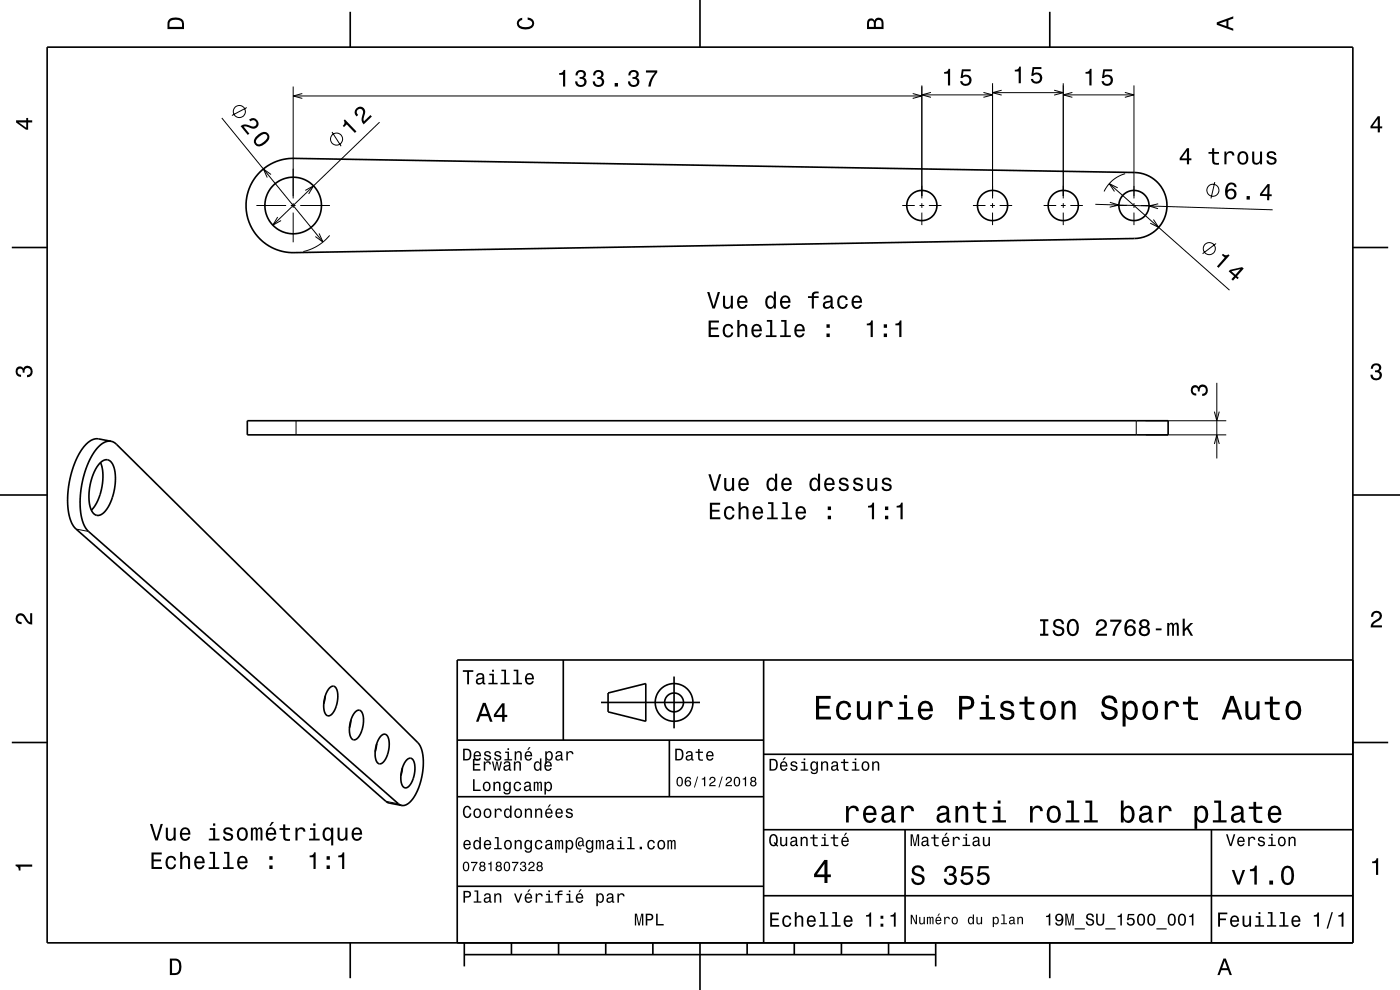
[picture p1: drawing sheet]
<svg xmlns="http://www.w3.org/2000/svg" width="297mm" height="210mm" viewBox="0 0 297 210" stroke-linecap="round" stroke-linejoin="round" font-family="sans-serif">
<g fill="none" stroke="#000" stroke-width=".21">
<path d="M62.2 18.4v23.7M64.1 19.8l-1.9 .6 1.9 .5M193.6 19.8l2 .6-2 .5M195.6 18.1v24M197.5 19.6l-1.9 .5 1.9 .5M208.6 19.6l2 .5-2 .5M210.6 17.7v24.4M210.6 19.7h15M212.5 19.1l-1.9 .6 1.9 .5M223.6 19.1l2 .6-2 .5M225.6 17.7v24.4M227.5 19.6l-1.9 .5 1.9 .5"/>
<path d="M238.6 19.6l2 .5-2 .5M240.6 18.1v24M47.1 25l21.4 26.3M52.4 22.8l-3.2 1.7M57.5 37l-1.6-1.2 .8 1.9M62.2 20.4h133.4M70.4 28l2 3M80.5 25.9l-22.6 21.9M195.6 20.1h15M225.6 20.1h15M235.3 39l25.5 22.6M237.1 39.8l-1.8-.8 1.1 1.6"/>
<path d="M238.7 36.8a7 7 0 0 0-4.5 3.8M257.7 38.6l-.8 3.5M54.4 43.6h6.3M58.9 46l-1 1.8 1.7-1M61.7 43.6h1M62.2 43.1v1M62.2 45.1v6.3M63.7 43.6h6.3M64.8 40.4l1.7-1-1 1.7M67.7 49.5l.8 1.8-1.6-1.1M69.9 49.9a10 10 0 0 1-5.6 3.5M191.4 43.6h2.7"/>
<path d="M195.1 43.6h1M195.6 43.1v1M195.6 45.1v2.7M197.1 43.6h2.6M206.4 43.6h2.7M210.1 43.6h1M210.6 43.1v1M210.6 45.1v2.7M212.1 43.6h2.6M221.4 43.6h2.7M225.1 43.6h1M225.6 43.1v1"/>
<path d="M225.6 45.1v2.7M227.1 43.6h2.6M232.4 43.3l37.6 1.2M235.4 42.9l2 .6-2 .5M236.4 43.6h2.7M240.1 43.6h1M240.6 43.1v1M240.6 45.1v2.7M242.1 43.6h2.6M244.7 46.6l1.1 1.6-1.8-.9M245.7 43.2l-1.9 .5 1.9 .6M258 51.7l-2.9 2.1"/>
<path d="M62.8 89.2v3M241 89.2v3M243 92.2h17.1M243 89.2h17.1M257.6 87.3l.5 1.9 .6-1.9M257.6 94.2l.5-2 .6 2M258.1 81.2v16M16.1 112.2l2.7 .5M81.9 170l2.6 .5"/>
<circle cx="50.8" cy="23.7" r="1.28"/>
<circle cx="71.4" cy="29.5" r="1.28"/>
<circle cx="256.5" cy="52.7" r="1.28"/>
<circle cx="257.3" cy="40.4" r="1.28"/>
</g>
<g fill="none" stroke="#000" stroke-width=".35">
<path d="M10 10h277v190h-277zM74.3 2.5v7.5M148.5 0v10M222.7 2.5v7.5M55.1 36.5a10 10 0 0 1 7.3-2.9l178.3 3a7 7 0 0 1 6.9 7 7 7 0 0 1-6.9 7l-178.3 3a10 10 0 0 1-9.4-6.1 10 10 0 0 1 2.1-11zM2.5 52.5h7.5M287 52.5h7.5M21.3 98.1a1.56 1.56 0 0 1 1.7-.5 1.56 1.56 0 0 1 1.1 1.4 11.1 11.1 0 0 1-2.2 9.8 1.51 1.51 0 0 1-1.6 .5 1.51 1.51 0 0 1-1-1.3 11.2 11.2 0 0 1 2-9.9zM21.3 98.1a11 11 0 0 1-1.9 10.1M23.6 93.6a4.1 4.1 0 0 0-3.7 2.4l-1 1.8-.9 2.4-.6 2.4-.3 2.3-.1 2.3 .2 2.2 .6 1.9 .7 1.2 66 58 .7 .4M23.6 93.6l1.1 .6 63.9 63.3a8.4 8.4 0 0 1 1 6.8l-.4 1.7-.7 1.8a4.3 4.3 0 0 1-3.1 3.1h-.2M23.6 93.6l-2.7-.5a4 4 0 0 0-3.6 2.4l-1.1 2-.9 2.2-.5 2.2-.4 2.7v2.3l.2 2.3 .6 1.7 .7 1.1 66 58 .5 .3 2.8 .6"/>
<path d="M52.5 89.2h195.3v3h-195.3zM0 105h10M287 105h10M119.5 140v17M162 140v60M287 140h-190v60M2.5 157.5h7.5M69 147.6l-.3 1.7M70 145.9a.89 .89 0 0 1 1-.3 .89 .89 0 0 1 .5 1 5.5 5.5 0 0 1-1.5 5.2l-.3 .1a1.69 1.69 0 0 1-1-2 6 6 0 0 1 1.3-4zM74.5 152.7l-.4 1.7M75.4 151a.89 .89 0 0 1 1.1-.3 .89 .89 0 0 1 .5 1 5.5 5.5 0 0 1-1.5 5.2h-.4a1.69 1.69 0 0 1-1-2 6 6 0 0 1 1.3-3.9zM79.9 157.8l-.3 1.6"/>
<path d="M80.9 156.1a.89 .89 0 0 1 1-.3 .89 .89 0 0 1 .6 1 5.5 5.5 0 0 1-1.6 5.2h-.3a1.68 1.68 0 0 1-1-2 6 6 0 0 1 1.3-3.9zM97 157h65M127.5 149h21M129 147l8-2v8l-8-2zM142 157v12M143 143.5v11M287 157.5h7.5M85.4 162.9l-.4 1.6M86.3 161.2a.9 .9 0 0 1 1.1-.3 .9 .9 0 0 1 .5 .9 5.5 5.5 0 0 1-1.5 5.2l-.4 .1a1.68 1.68 0 0 1-1-2 6 6 0 0 1 1.3-3.9zM97 169h65M162 176h125M162 160h125"/>
<path d="M192 176v24M257 176v24M97 188h65M162 190h125M74.3 200v7.5M98.5 202.5h100M98.5 200v5M108.5 200v2.5M118.5 200v2.5M128.5 200v2.5M138.5 200v2.5M148.5 200v10"/>
<path d="M158.5 200v2.5M168.5 200v2.5M178.5 200v2.5M188.5 200v2.5M198.5 200v5M222.7 200v7.5"/>
<circle cx="62.2" cy="43.6" r="6"/>
<circle cx="195.6" cy="43.6" r="3.2"/>
<circle cx="210.6" cy="43.6" r="3.2"/>
<circle cx="225.6" cy="43.6" r="3.2"/>
<circle cx="240.6" cy="43.6" r="3.2"/>
<circle cx="143" cy="149" r="2"/>
<circle cx="143" cy="149" r="4"/>
</g>
<g fill="#000">
<path d="M36 4a2.18 2.18 0 0 0-.5 2.2h3.5v-1.2a1.43 1.43 0 0 0-1.7-1.3zM36.3 4.4a2.15 2.15 0 0 1 2.2 .3l.1 1h-2.6v-1z" fill-rule="evenodd"/>
<path d="M109.9 4.2l.9-.4v.4a.7 .7 0 0 0-.7 .5 .7 .7 0 0 0 .3 .8 1.7 1.7 0 0 0 2.5-.5 .9 .9 0 0 0-1-.8v-.5a1.24 1.24 0 0 1 1.4 1.1 1.24 1.24 0 0 1-1 1.4 2.22 2.22 0 0 1-2.5-.7l-.2-.5z" fill-rule="evenodd"/>
<path d="M118.6 15.5v.4h.8v2.5h.5v-3.6h-.3a.77 .77 0 0 1-1 .7zM122.4 15.1l-.3 .9h.4a.62 .62 0 0 1 .4-.8 .62 .62 0 0 1 .8 .3 .62 .62 0 0 1-.2 .8h-.5v.4a.72 .72 0 0 1 .9 .5 .72 .72 0 0 1-.5 .9 .72 .72 0 0 1-.9-.5v-.3h-.5a1.18 1.18 0 0 0 1.5 1.2 1.18 1.18 0 0 0 .6-1.9l-.2-.1a.91 .91 0 0 0 .3-1.1 .91 .91 0 0 0-1-.6zM126.1 15.1l-.3 .9h.5a.62 .62 0 0 1 .3-.8 .62 .62 0 0 1 .8 .3 .62 .62 0 0 1-.2 .8h-.5v.4a.72 .72 0 0 1 .9 .5 .72 .72 0 0 1-.4 .9 .72 .72 0 0 1-.9-.5l-.1-.3h-.5a1.18 1.18 0 0 0 1.6 1.2 1.18 1.18 0 0 0 .6-1.9l-.3-.1a.91 .91 0 0 0 .4-1.1 .91 .91 0 0 0-1.1-.6zM130.4 17.6v.8h.7v-.8zM133.6 15.1l-.3 .9h.4a.62 .62 0 0 1 .4-.8 .62 .62 0 0 1 .8 .3 .62 .62 0 0 1-.2 .8h-.5v.4a.72 .72 0 0 1 .9 .5 .72 .72 0 0 1-.5 .9 .72 .72 0 0 1-.9-.5v-.3h-.5a1.18 1.18 0 0 0 1.5 1.2 1.18 1.18 0 0 0 .6-1.9l-.2-.1a.91 .91 0 0 0 .3-1.1 .91 .91 0 0 0-1-.6zM137 14.9v.5h2a5.2 5.2 0 0 0-1.5 3h.5a5.3 5.3 0 0 1 1.4-3v-.5z" fill-rule="evenodd"/>
<path d="M184.2 4.2l-.3 .7v1.3h3.5v-1.3a.98 .98 0 0 0-.7-1.1 .98 .98 0 0 0-1.2 .6 .84 .84 0 0 0-1.3-.2zM184.5 4.5a.54 .54 0 0 1 .6-.1 .54 .54 0 0 1 .3 .6v.7h-1zM185.9 4.4a.62 .62 0 0 1 .8-.1 .62 .62 0 0 1 .3 .6v.8h-1.2z" fill-rule="evenodd"/>
<path d="M200.3 15.3v.3h.8v2.5h.5v-3.5h-.4a.77 .77 0 0 1-.9 .7zM204.1 14.7l-.3 1.9h.4a.79 .79 0 0 1 1.1-.2 .79 .79 0 0 1 .1 1.1 .79 .79 0 0 1-1.2 0l-.1-.3h-.4a1.21 1.21 0 0 0 1.5 1.1 1.21 1.21 0 0 0 .8-1.7 1.21 1.21 0 0 0-1.7-.5l.1-1h1.5v-.4z" fill-rule="evenodd"/>
<path d="M215.3 14.8v.4h.8v2.5h.5v-3.6h-.4a.77 .77 0 0 1-.9 .7zM219.1 14.2l-.3 1.9h.4a.79 .79 0 0 1 1.1-.2 .79 .79 0 0 1 .1 1.2 .79 .79 0 0 1-1.2-.1l-.1-.3h-.4a1.21 1.21 0 0 0 1.5 1.1 1.21 1.21 0 0 0 .8-1.6 1.21 1.21 0 0 0-1.7-.6l.1-1h1.5v-.4z" fill-rule="evenodd"/>
<path d="M230.3 15.3v.3h.8v2.5h.5v-3.5h-.4a.77 .77 0 0 1-.9 .7zM234.1 14.7l-.3 1.9h.4a.79 .79 0 0 1 1.1-.2 .79 .79 0 0 1 .1 1.1 .79 .79 0 0 1-1.2 0l-.1-.3h-.4a1.21 1.21 0 0 0 1.5 1.1 1.21 1.21 0 0 0 .8-1.7 1.21 1.21 0 0 0-1.7-.5l.1-1h1.5v-.4z" fill-rule="evenodd"/>
<path d="M258.1 4.7v.6l3.5 1.2v-.4l-1-.4v-1.4l1-.4v-.4zM258.6 5l1.6-.5v1z" fill-rule="evenodd"/>
<path d="M3.4 25.5v.5l2.1 1.5h.5v-1.5h.8v-.5h-.8v-.5h-.4v.5zM4 26h1.6v1.1z" fill-rule="evenodd"/>
<path d="M51 26.8l1.6 1.8 .3-.3-1.2-1.4a2.24 2.24 0 0 1 1.8 .4 1.14 1.14 0 0 0 1.3-1.5 1.14 1.14 0 0 0-2-.4l.3 .3a.7 .7 0 0 1 1-.1 .7 .7 0 0 1 .2 1 .7 .7 0 0 1-1 .2 1.8 1.8 0 0 0-2.3 0zM54.2 29.1a1.14 1.14 0 0 0-.1 1.6 1.14 1.14 0 0 0 1.5 .2 2.32 2.32 0 0 0 1.6-2 1.14 1.14 0 0 0-1.8-.8zM54.6 29.4a2.16 2.16 0 0 1 1.7-1l.4 .6a2.39 2.39 0 0 1-2 1.6l-.4-.5z" fill-rule="evenodd"/>
<path d="M72.9 25.6a.77 .77 0 0 1-.2 1.1l.3 .3 .6-.6 1.7 1.8 .3-.3-2.4-2.6zM75.6 23a1.11 1.11 0 0 0 0 1.7l.4-.3a.7 .7 0 0 1-.2-1 .7 .7 0 0 1 .9-.2 .7 .7 0 0 1 .3 1 1.8 1.8 0 0 0 .2 2.2l1.7-1.7-.3-.3-1.4 1.3a2.2 2.2 0 0 1 .3-1.8 1.08 1.08 0 0 0-.6-1.2 1.08 1.08 0 0 0-1.3 .3z" fill-rule="evenodd"/>
<path d="M251.8 31.4l-1.5 2.1v.5h1.5v.9h.5v-.9h.4v-.4h-.4v-2.2zM251.8 32v1.6h-1.1zM257.1 31.5v.7h-.7v.4h.7l.1 1.8a1.05 1.05 0 0 0 1.4 .5v-.4l-.9-.1-.1-.5v-1.3h1v-.4h-1v-.7zM259.8 32.1v2.8h.4v-1.6a.67 .67 0 0 1 .4-.8 .67 .67 0 0 1 .8 .3v.2h.5a.89 .89 0 0 0-.7-.9 .89 .89 0 0 0-1 .5v-.5zM262.8 32.4a1.53 1.53 0 0 0 .9 2.6 1.48 1.48 0 0 0 1.1-1.5 1.48 1.48 0 0 0-1.1-1.4l-.5 .1zM263.1 32.7a.67 .67 0 0 1 .7-.2 .67 .67 0 0 1 .5 .5 1.11 1.11 0 0 1-.6 1.6 1.17 1.17 0 0 1-.6-1.9zM265.6 32.1v1.8a.89 .89 0 0 0 .7 1 .89 .89 0 0 0 1-.5v.5h.4v-2.8h-.4v1.6a.64 .64 0 0 1-.4 .8 .64 .64 0 0 1-.8-.3v-2.1zM269 32.3a.75 .75 0 0 0-.2 .8 .75 .75 0 0 0 .7 .5l.9 .4a.63 .63 0 0 1-.7 .6 .63 .63 0 0 1-.6-.6h-.4a1.07 1.07 0 0 0 1.2 .9 1.07 1.07 0 0 0 .9-1.2l-.4-.3-1.1-.3a.53 .53 0 0 1 .4-.7 .53 .53 0 0 1 .6 .5h.4a1.03 1.03 0 0 0-.6-.9 1.03 1.03 0 0 0-1.1 .3z" fill-rule="evenodd"/>
<path d="M260.5 39l-.5 .8a1.75 1.75 0 0 0 1.1 2.5 1.15 1.15 0 0 0 1.2-1.5 1.15 1.15 0 0 0-1.9-.4 1.03 1.03 0 0 1 .9-1.3 .59 .59 0 0 1 .6 .6h.4a1.11 1.11 0 0 0-.7-.9 1.11 1.11 0 0 0-1.1 .2zM260.3 41.2a.75 .75 0 0 1 1.5 0 .75 .75 0 0 1-1.5 0zM264.5 41.6l-.1 .7 .7 .1 .1-.8zM268.9 39l-1.6 2.1v.5h1.5v.9h.5v-.9h.5v-.4h-.5l.1-2.1zM268.9 39.6l-.1 1.6h-1.1z" fill-rule="evenodd"/>
<path d="M292.3 24.7l-1.6 2.1v.4h1.6v.9h.4v-.9h.5v-.4h-.5v-2.1zM292.3 25.2v1.6h-1.1z" fill-rule="evenodd"/>
<path d="M259.4 53.8l-.2 .3 .6 .5-1.6 1.9 .3 .3 2.3-2.6-.2-.3a.77 .77 0 0 1-1.2-.1zM261 57.2l-.3 .4 1.1 1-.6 .6 .4 .3 .5-.6 .4 .3 .3-.3-.4-.3 1.4-1.6-.3-.3zM261.2 57.5l1.9-.4-1 1.2z" fill-rule="evenodd"/>
<path d="M150.3 68v3.5h2.3v-.4h-1.8v-1.2h1.6v-.4h-1.6v-1.1h1.7v-.4zM153.6 69.1a1.53 1.53 0 0 0 .9 2.5 1.07 1.07 0 0 0 1.1-1.1h-.5a.67 .67 0 0 1-.6 .7 .67 .67 0 0 1-.7-.6 1.11 1.11 0 0 1 .7-1.5 .6 .6 0 0 1 .6 .6h.5a1.09 1.09 0 0 0-.8-1 1.09 1.09 0 0 0-1.2 .4zM156.4 67.9v3.6h.5v-1.6a.63 .63 0 0 1 .5-.8 .63 .63 0 0 1 .7 .7v1.7h.4v-1.8a.88 .88 0 0 0-.6-1 .88 .88 0 0 0-1 .5v-1.3zM159.7 69.1a1.54 1.54 0 0 0 .8 2.5 1.06 1.06 0 0 0 1.1-.9h-.5l-.2 .4-.4 .1a.76 .76 0 0 1-.7-.9h1.8a1.17 1.17 0 0 0-.5-1.4 1.17 1.17 0 0 0-1.4 .2zM160 69.3a.66 .66 0 0 1 .8-.1 .66 .66 0 0 1 .4 .7h-1.4zM162.7 67.9v.3h.7v2.9h-.9v.4h2.2v-.4h-.9v-3.2zM165.7 67.9v.3h.7v2.9h-.9v.4h2.3v-.4h-.9v-3.2zM168.8 69.1a1.54 1.54 0 0 0 .8 2.5 1.06 1.06 0 0 0 1.1-.9h-.5l-.2 .4-.3 .1a.76 .76 0 0 1-.7-.9h1.7a1.16 1.16 0 0 0-.5-1.4 1.16 1.16 0 0 0-1.4 .2zM169.1 69.3a.66 .66 0 0 1 .8-.1 .66 .66 0 0 1 .4 .7h-1.3zM175.3 70.7v.8h.7v-.8zM175.3 68.8v.7h.7v-.7z" fill-rule="evenodd"/>
<path d="M150 61.9l1.1 3.5h.5l1.2-3.5h-.5l-.9 3-.9-3zM153.4 62.7v1.8a.89 .89 0 0 0 .6 1 .89 .89 0 0 0 1.1-.5v.4h.4v-2.7h-.5v1.6a.65 .65 0 0 1-.4 .8 .65 .65 0 0 1-.8-.3v-2.1zM156.7 63a1.55 1.55 0 0 0 .8 2.5 1.07 1.07 0 0 0 1-.8h-.4l-.2 .3-.4 .1a.76 .76 0 0 1-.7-.9h1.8a1.17 1.17 0 0 0-.5-1.3 1.17 1.17 0 0 0-1.4 .1zM157 63.2a.66 .66 0 0 1 .8-.1 .66 .66 0 0 1 .3 .7h-1.3zM162.6 63a1.57 1.57 0 0 0 .8 2.5l.4-.1 .4-.4v.4h.4v-3.6h-.4v1.4a.89 .89 0 0 0-1.6-.2zM163 63.3a.62 .62 0 0 1 .7-.2 .62 .62 0 0 1 .4 .5 1.12 1.12 0 0 1-.6 1.5 1.19 1.19 0 0 1-.5-1.8zM165.8 63a1.55 1.55 0 0 0 .8 2.5 1.07 1.07 0 0 0 1.1-.8h-.5l-.2 .3-.4 .1a.76 .76 0 0 1-.7-.9h1.8a1.17 1.17 0 0 0-.5-1.3 1.17 1.17 0 0 0-1.4 .1zM166.1 63.2a.66 .66 0 0 1 .8-.1 .66 .66 0 0 1 .3 .7h-1.3zM171.4 62.8v.4h.8v2.2h.5v-2.2h1v-.4h-1a.5 .5 0 0 1 .6-.6h.4v-.3a1.04 1.04 0 0 0-1.5 .7v.2zM174.9 62.9l-.2 .6h.4a.55 .55 0 0 1 .6-.5 .55 .55 0 0 1 .4 .8h-.2a1 1 0 0 0-1 .2 1 1 0 0 0-.3 1.1 .93 .93 0 0 0 1.6 0l.2 .3 .5 .1v-.4h-.2l-.1-1.6a1.02 1.02 0 0 0-1.7-.6zM175.1 64.4l1.1-.3a.77 .77 0 0 1-.2 .8 .77 .77 0 0 1-.9 .1zM177.9 63a1.53 1.53 0 0 0 .8 2.5 1.07 1.07 0 0 0 1.1-1h-.4a.67 .67 0 0 1-.6 .7 .67 .67 0 0 1-.7-.6 1.11 1.11 0 0 1 .7-1.6 .59 .59 0 0 1 .6 .6h.4a1.09 1.09 0 0 0-.7-.9 1.09 1.09 0 0 0-1.2 .3zM180.9 63a1.55 1.55 0 0 0 .8 2.5 1.07 1.07 0 0 0 1.1-.8h-.4l-.2 .3-.4 .1a.76 .76 0 0 1-.7-.9h1.8a1.17 1.17 0 0 0-.5-1.3 1.17 1.17 0 0 0-1.5 .1zM181.3 63.2a.66 .66 0 0 1 .8-.1 .66 .66 0 0 1 .3 .7h-1.3z" fill-rule="evenodd"/>
<path d="M183.9 68.6v.4h.8v2.5h.5v-3.5h-.4a.77 .77 0 0 1-.9 .6zM187.5 70.7v.8h.7v-.8zM187.5 68.8v.7h.7v-.7zM190 68.6v.4h.8v2.5h.4v-3.5h-.3a.77 .77 0 0 1-.9 .6z" fill-rule="evenodd"/>
<path d="M291.1 77.4a1.08 1.08 0 0 1 1.4-.2 1.08 1.08 0 0 1 .4 1.2l-.3 .3a1.06 1.06 0 0 1 .5 1.3 1.06 1.06 0 0 1-1.2 .7 1.1 1.1 0 0 1-1.2-1.2h.5a.71 .71 0 0 0 1 .8 .71 .71 0 0 0 .1-1.3h-.6v-.4a.61 .61 0 0 0 .8-.3 .61 .61 0 0 0-.2-.8 .61 .61 0 0 0-.9 .2l-.1 .5h-.5z" fill-rule="evenodd"/>
<path d="M3.6 78a.86 .86 0 0 1 1.4 .2 1.06 1.06 0 0 1 1.2-.6 1.06 1.06 0 0 1 .7 1.2 1.1 1.1 0 0 1-1.2 1.2v-.4a.71 .71 0 0 0 .8-1 .71 .71 0 0 0-1.3-.1v.6h-.4a.61 .61 0 0 0-.3-.8 .61 .61 0 0 0-.8 .2 .61 .61 0 0 0 .2 .8l.6 .2v.4a1.15 1.15 0 0 1-1.2-.6 1.15 1.15 0 0 1 .3-1.3z" fill-rule="evenodd"/>
<path d="M252.9 82a.86 .86 0 0 1 1.4 .1 1.06 1.06 0 0 1 1.3-.5 1.06 1.06 0 0 1 .6 1.2 1.1 1.1 0 0 1-1.2 1.2v-.5a.71 .71 0 0 0 .8-1 .71 .71 0 0 0-1.2 0l-.1 .5h-.4a.61 .61 0 0 0-.3-.8 .61 .61 0 0 0-.8 .3 .61 .61 0 0 0 .2 .8l.6 .2v.4a1.15 1.15 0 0 1-1.1-.6 1.15 1.15 0 0 1 .2-1.3z" fill-rule="evenodd"/>
<path d="M150.6 106.6v3.5h2.2v-.4h-1.7v-1.2h1.5v-.4h-1.5v-1h1.7v-.5zM153.9 107.7a1.53 1.53 0 0 0 .8 2.5 1.05 1.05 0 0 0 1.1-1h-.4a.67 .67 0 0 1-.6 .7 .67 .67 0 0 1-.7-.6 1.12 1.12 0 0 1 .6-1.6 .59 .59 0 0 1 .7 .6h.4a1.09 1.09 0 0 0-.7-.9 1.09 1.09 0 0 0-1.2 .3zM156.7 106.5v3.6h.4v-1.5a.63 .63 0 0 1 .4-.8 .63 .63 0 0 1 .8 .4v1.9h.5v-1.7a.88 .88 0 0 0-.6-1 .88 .88 0 0 0-1.1 .4v-1.3zM160 107.7a1.54 1.54 0 0 0 .8 2.5 1.06 1.06 0 0 0 1-.8h-.4l-.2 .3-.4 .1a.76 .76 0 0 1-.7-.9h1.8a1.17 1.17 0 0 0-.5-1.3 1.17 1.17 0 0 0-1.4 .1zM160.3 107.9a.66 .66 0 0 1 .8-.1 .66 .66 0 0 1 .3 .7h-1.3zM162.9 106.5v.4h.7v2.9h-.9v.3h2.3v-.3h-.9v-3.3zM166 106.5v.4h.7v2.9h-.9v.3h2.2v-.3h-.9v-3.3zM169.1 107.7a1.54 1.54 0 0 0 .8 2.5 1.06 1.06 0 0 0 1-.8h-.4l-.2 .3-.4 .1a.76 .76 0 0 1-.7-.9h1.8a1.17 1.17 0 0 0-.5-1.3 1.17 1.17 0 0 0-1.4 .1zM169.4 107.9a.66 .66 0 0 1 .8-.1 .66 .66 0 0 1 .3 .7h-1.3zM175.6 109.4v.7h.7v-.7zM175.6 107.4v.8h.7v-.8z" fill-rule="evenodd"/>
<path d="M150.3 100.6l1.1 3.5h.5l1.1-3.5h-.5l-.8 3-.9-3zM153.6 101.4v1.8a.89 .89 0 0 0 .7 1 .89 .89 0 0 0 1-.5v.4h.4v-2.7h-.4v1.6a.64 .64 0 0 1-.4 .7 .64 .64 0 0 1-.8-.3v-2zM156.9 101.7a1.54 1.54 0 0 0 .8 2.5 1.05 1.05 0 0 0 1.1-.9h-.4l-.3 .4-.3 .1a.75 .75 0 0 1-.7-.9h1.7a1.16 1.16 0 0 0-.4-1.4 1.16 1.16 0 0 0-1.5 .2zM157.3 101.9a.66 .66 0 0 1 .8-.1 .66 .66 0 0 1 .3 .7h-1.3zM162.9 101.7a1.57 1.57 0 0 0 .7 2.5l.5-.1 .3-.4v.4h.5v-3.6h-.5v1.3a.89 .89 0 0 0-1.5-.1zM163.2 102a.62 .62 0 0 1 .7-.3 .62 .62 0 0 1 .5 .6 1.11 1.11 0 0 1-.7 1.5 1.19 1.19 0 0 1-.5-1.8zM166 101.7a1.54 1.54 0 0 0 .8 2.5 1.06 1.06 0 0 0 1.1-.9h-.4l-.2 .4-.4 .1a.75 .75 0 0 1-.7-.9h1.8a1.16 1.16 0 0 0-.5-1.4 1.16 1.16 0 0 0-1.5 .2zM166.4 101.9a.66 .66 0 0 1 .8-.1 .66 .66 0 0 1 .3 .7h-1.3zM172 101.7a1.57 1.57 0 0 0 .8 2.5l.4-.1 .3-.4v.4h.5v-3.6h-.5v1.3a.89 .89 0 0 0-1.5-.1zM172.3 102a.62 .62 0 0 1 .7-.3 .62 .62 0 0 1 .5 .6 1.11 1.11 0 0 1-.7 1.5 1.18 1.18 0 0 1-.5-1.8zM175.1 101.7a1.54 1.54 0 0 0 .8 2.5 1.06 1.06 0 0 0 1.1-.9h-.4l-.2 .4-.4 .1a.75 .75 0 0 1-.7-.9h1.8a1.17 1.17 0 0 0-.5-1.4 1.17 1.17 0 0 0-1.5 .2zM175.5 101.9a.66 .66 0 0 1 .8-.1 .66 .66 0 0 1 .3 .7h-1.3zM178.2 101.5a.75 .75 0 0 0-.2 .9 .75 .75 0 0 0 .7 .5l.9 .3a.63 .63 0 0 1-.6 .6 .63 .63 0 0 1-.7-.5h-.4a1.07 1.07 0 0 0 1.2 .9 1.07 1.07 0 0 0 .9-1.2l-.4-.4-1.1-.3a.54 .54 0 0 1 .4-.7 .54 .54 0 0 1 .7 .5h.4a1.03 1.03 0 0 0-.7-.8 1.03 1.03 0 0 0-1.1 .2zM181.3 101.5a.75 .75 0 0 0-.3 .9 .75 .75 0 0 0 .8 .5l.8 .3a.63 .63 0 0 1-.6 .6 .63 .63 0 0 1-.6-.5h-.5a1.07 1.07 0 0 0 1.2 .9 1.07 1.07 0 0 0 1-1.2l-.5-.4-1-.3a.54 .54 0 0 1 .4-.7 .54 .54 0 0 1 .6 .5h.4a1.03 1.03 0 0 0-.7-.8 1.03 1.03 0 0 0-1 .2zM184 101.4v1.8a.89 .89 0 0 0 .6 1 .89 .89 0 0 0 1.1-.5v.4h.4v-2.7h-.4v1.6a.64 .64 0 0 1-.4 .7 .64 .64 0 0 1-.8-.3l-.1-2zM187.3 101.5a.75 .75 0 0 0-.2 .9 .75 .75 0 0 0 .7 .5l.9 .3a.63 .63 0 0 1-.6 .6 .63 .63 0 0 1-.7-.5h-.4a1.07 1.07 0 0 0 1.2 .9 1.07 1.07 0 0 0 .9-1.2l-.4-.4-1.1-.3a.53 .53 0 0 1 .4-.7 .53 .53 0 0 1 .7 .5h.4a1.03 1.03 0 0 0-.7-.8 1.03 1.03 0 0 0-1.1 .2z" fill-rule="evenodd"/>
<path d="M184.1 107.3v.4h.9v2.4h.4v-3.5h-.3a.77 .77 0 0 1-1 .7zM187.7 109.4v.7h.7v-.7zM187.7 107.4v.8h.7v-.8zM190.2 107.3v.4h.8v2.4h.5v-3.5h-.3a.77 .77 0 0 1-1 .7z" fill-rule="evenodd"/>
<path d="M3.6 130.4a1.22 1.22 0 0 1 2 .7l.4 .6 .4 .3v-1.9h.4v2.4a1.8 1.8 0 0 1-1.7-1.4 .71 .71 0 0 0-.9-.5 .71 .71 0 0 0-.5 .8 .71 .71 0 0 0 .9 .5v.5a1.18 1.18 0 0 1-1.2-.7 1.18 1.18 0 0 1 .2-1.3z" fill-rule="evenodd"/>
<path d="M220.6 131.4v.4h.7v2.6h-.7v.5h1.8v-.5h-.7v-2.6h.7v-.4zM223.7 131.6a.97 .97 0 0 0-.3 1 .97 .97 0 0 0 1 .6 .77 .77 0 0 1 .9 1 .83 .83 0 0 1-.9 .3 .83 .83 0 0 1-.6-.8h-.5a1.21 1.21 0 0 0 1.5 1.3 1.21 1.21 0 0 0 .7-1.8l-.8-.3a.71 .71 0 0 1-.8-.7 .7 .7 0 0 1 .7-.5 .7 .7 0 0 1 .7 .7h.4a1.17 1.17 0 0 0-.7-1.1 1.17 1.17 0 0 0-1.3 .3zM226.6 131.7a2.52 2.52 0 0 0 .5 3.1 1.21 1.21 0 0 0 1.7-.9 1.93 1.93 0 0 0-.9-2.6l-.8 .1zM227.3 131.8l.3-.1a1.7 1.7 0 0 1 .3 2.7l-.3 .1a1.12 1.12 0 0 1-.8-1.4v-.6zM232.8 131.7l-.3 .9h.5a.7 .7 0 0 1 .5-.8 .7 .7 0 0 1 .8 .5 .7 .7 0 0 1-.5 .8 1.8 1.8 0 0 0-1.4 1.8h2.4v-.5h-1.9a2.23 2.23 0 0 1 1.5-1.1 1.13 1.13 0 0 0 .1-1.7 1.13 1.13 0 0 0-1.7 .1zM235.5 131.4v.5h1.9a5.1 5.1 0 0 0-1.4 3h.5a5.3 5.3 0 0 1 1.4-3v-.5zM239.1 131.6a2.39 2.39 0 0 0 .1 3.3 1.16 1.16 0 0 0 1.6-.4 1.16 1.16 0 0 0-.2-1.5 1.16 1.16 0 0 0-1.6 0 1.02 1.02 0 0 1 .8-1.3 .58 .58 0 0 1 .7 .6h.4a1.11 1.11 0 0 0-.7-.9 1.11 1.11 0 0 0-1.1 .2zM239 133.8a.75 .75 0 0 1 1.5 0 .75 .75 0 0 1-1.5 0zM242 131.6a.84 .84 0 0 0 .1 1.4 1.11 1.11 0 0 0-.4 1.5 1.11 1.11 0 0 0 1.6 .4 1.03 1.03 0 0 0 .7-.9 1.03 1.03 0 0 0-.6-1 .89 .89 0 0 0 .4-1.1 .89 .89 0 0 0-1-.6zM242 133.9a.75 .75 0 0 1 1.5 0 .75 .75 0 0 1-1.5 0zM242.2 132.3a.59 .59 0 0 1 1.1 0 .59 .59 0 0 1-1.1 0zM245.2 133.3v.4h1.2v-.4zM247.6 132.2v2.7h.4v-1.9a.49 .49 0 0 1 .4-.6l.2 .3 .1 2.2h.3l.1-2.1 .3-.4 .2 .2 .1 .4v1.9h.4v-1.9a.69 .69 0 0 0-.6-.9l-.5 .3-.2-.2-.3-.1-.5 .3v-.2zM250.9 131.2v3.7h.4v-1l.5-.4 .8 1.4h.5l-1-1.8 1-.9h-.5l-1.3 1.2v-2.2z" fill-rule="evenodd"/>
<path d="M291.2 129.9a1.18 1.18 0 0 1 1.9 .3 1.18 1.18 0 0 1-1 1.7l-.5 .3-.3 .5h1.9v.4h-2.4a1.8 1.8 0 0 1 1.4-1.8 .71 .71 0 0 0 .5-.8 .71 .71 0 0 0-.9-.5 .71 .71 0 0 0-.5 .8h-.4z" fill-rule="evenodd"/>
<path d="M98.2 158.8v2.5h.9a1.37 1.37 0 0 0 .7-2.2 1.56 1.56 0 0 0-1.6-.3zM98.6 159.1a.98 .98 0 0 1 1.1 .7 .98 .98 0 0 1-.6 1.2h-.5zM100.7 159.6a1.04 1.04 0 0 0-.2 1.2 1.04 1.04 0 0 0 1 .5l.5-.5h-.3l-.4 .3a.54 .54 0 0 1-.5-.7h1.3a.83 .83 0 0 0-.4-.9 .83 .83 0 0 0-1 .1zM100.9 159.7l.2-.1a.47 .47 0 0 1 .5 .1 .47 .47 0 0 1 .1 .5h-.9zM102.9 159.5l-.2 .1a.69 .69 0 0 0 .9 .9l.2 .1a.43 .43 0 0 1-.4 .5 .43 .43 0 0 1-.4-.4h-.3a.74 .74 0 0 0 .9 .7 .74 .74 0 0 0 .5-1l-1-.4a.38 .38 0 0 1 .3-.5 .38 .38 0 0 1 .4 .4h.3a.78 .78 0 0 0-1.2-.4zM105.1 159.5l-.2 .1a.69 .69 0 0 0 .9 .9l.2 .1a.43 .43 0 0 1-.4 .5 .43 .43 0 0 1-.5-.4h-.3a.74 .74 0 0 0 .9 .7 .74 .74 0 0 0 .5-1l-.9-.4a.38 .38 0 0 1 .3-.5 .38 .38 0 0 1 .4 .4h.3a.77 .77 0 0 0-1.2-.4zM107.2 159.4v.3h.5v1.3h-.7v.3h1.6v-.3h-.6v-1.6zM107.7 158.7v.4h.3v-.4zM109.2 159.4v1.9h.3v-1.1a.45 .45 0 0 1 .4-.6 .45 .45 0 0 1 .5 .5v1.2h.3v-1.3a.63 .63 0 0 0-.5-.7 .63 .63 0 0 0-.7 .4v-.3zM112.2 158.5l-.4 .6h.3l.5-.6zM111.5 159.6a1.04 1.04 0 0 0-.2 1.2 1.04 1.04 0 0 0 1.1 .5l.5-.5h-.3l-.5 .3a.54 .54 0 0 1-.5-.7h1.3a.83 .83 0 0 0-.4-.9 .83 .83 0 0 0-1 .1zM111.8 159.7l.1-.1a.48 .48 0 0 1 .5 .1 .48 .48 0 0 1 .2 .5h-1zM115.7 159.4v2.7h.3v-1.1a.66 .66 0 0 0 .7 .4 .66 .66 0 0 0 .5-.6 .91 .91 0 0 0 0-1.1 .91 .91 0 0 0-1-.3l-.2 .3v-.3zM116.1 159.8a.45 .45 0 0 1 .5-.2 .45 .45 0 0 1 .3 .4 .65 .65 0 0 1 .1 .8 .65 .65 0 0 1-.7 .2 .98 .98 0 0 1-.2-1.2zM118.1 159.5l-.2 .4h.3a.39 .39 0 0 1 .4-.3 .39 .39 0 0 1 .3 .5h-.1a.65 .65 0 0 0-1 .4 .65 .65 0 0 0 .6 .9l.6-.3 .1 .2h.4v-.2l-.2-.1v-1.1a.72 .72 0 0 0-.5-.6 .72 .72 0 0 0-.7 .2zM118.2 160.6l.8-.3a.55 .55 0 0 1-.2 .7 .55 .55 0 0 1-.6 0zM120.1 159.4v1.9h.4v-1.1a.47 .47 0 0 1 .2-.6 .47 .47 0 0 1 .6 .2v.2h.4a.64 .64 0 0 0-.5-.7 .64 .64 0 0 0-.8 .4v-.3z" fill-rule="evenodd"/>
<path d="M98.2 142.2v.3h.9v2.7h.4v-2.7h.9v-.3zM101.3 143l-.3 .5h.4a.47 .47 0 0 1 .5-.4 .47 .47 0 0 1 .4 .6l-.2 .1a.84 .84 0 0 0-1 .2 .84 .84 0 0 0 0 1.1 .9 .9 0 0 0 1.3-.2l.1 .2 .5 .1v-.3l-.3-.1v-1.3a.87 .87 0 0 0-1.4-.5zM101.4 144.3l.9-.3a.66 .66 0 0 1-.1 .7 .66 .66 0 0 1-.8 .1zM103.8 142.9v.3h.6v1.6h-.8v.4h2v-.4h-.8v-1.9zM104.4 142.1v.4h.4v-.4zM106.4 142.1v.3h.6v2.4h-.8v.4h1.9v-.4h-.7v-2.7zM109 142.1v.3h.6v2.4h-.8v.4h1.9v-.4h-.7v-2.7zM111.6 143.1a1.32 1.32 0 0 0 .7 2.1 .9 .9 0 0 0 .9-.7h-.3l-.2 .3-.4 .1a.65 .65 0 0 1-.6-.8h1.6a1 1 0 0 0-.4-1.2 1 1 0 0 0-1.3 .2zM111.9 143.3a.57 .57 0 0 1 .7-.1 .57 .57 0 0 1 .3 .6h-1.2z" fill-rule="evenodd"/>
<path d="M102.4 149.1l-1.4 4h.5l.4-1.2h1.6l.4 1.2h.6l-1.5-4zM102.7 149.7l.7 1.7h-1.3zM106.5 149.2l-1.7 2.4v.5h1.7v1h.5v-1h.6v-.5h-.6v-2.4zM106.5 149.9v1.7h-1.3z" fill-rule="evenodd"/>
<path d="M143.2 158.8v2.5h.9a1.37 1.37 0 0 0 .7-2.2 1.56 1.56 0 0 0-1.6-.3zM143.6 159.1a.98 .98 0 0 1 1.1 .7 .98 .98 0 0 1-.6 1.2h-.5zM145.7 159.5l-.2 .4h.3a.39 .39 0 0 1 .5-.3 .39 .39 0 0 1 .3 .5h-.2a.65 .65 0 0 0-.9 .4 .65 .65 0 0 0 .5 .9l.7-.3v.2h.4v-.2l-.1-.1-.1-1.1a.73 .73 0 0 0-.4-.6 .73 .73 0 0 0-.8 .2zM145.8 160.6l.8-.3a.55 .55 0 0 1-.1 .7 .55 .55 0 0 1-.7 0zM148.1 158.9v.5h-.5v.3h.5v1.3a.75 .75 0 0 0 1 .4v-.3a.48 .48 0 0 1-.7-.3v-1.1h.7v-.3h-.7v-.5zM150 159.6a1.04 1.04 0 0 0-.2 1.2 1.04 1.04 0 0 0 1.1 .5l.5-.5h-.4l-.4 .3a.54 .54 0 0 1-.5-.7h1.3a.83 .83 0 0 0-.4-.9 .83 .83 0 0 0-1 .1zM150.3 159.7l.1-.1a.48 .48 0 0 1 .5 .1 .48 .48 0 0 1 .2 .5h-1z" fill-rule="evenodd"/>
<path d="M173.1 147.6v5h3.2v-.6h-2.5v-1.7h2.2v-.6h-2.2v-1.5h2.4v-.6zM177.8 149.2a2.59 2.59 0 0 0 .5 3.4 1.58 1.58 0 0 0 2.3-1.4h-.6a.95 .95 0 0 1-.9 1 .95 .95 0 0 1-1-.9 1.59 1.59 0 0 1 .9-2.1 .85 .85 0 0 1 .9 .8h.7a1.56 1.56 0 0 0-1.1-1.3 1.56 1.56 0 0 0-1.7 .5zM181.8 148.8v2.5a1.27 1.27 0 0 0 .9 1.4 1.27 1.27 0 0 0 1.5-.7v.6h.6v-3.8h-.6v2.2a.92 .92 0 0 1-.6 1.1 .92 .92 0 0 1-1.2-.4v-2.9zM186.4 148.8v3.8h.6v-2.2a.95 .95 0 0 1 .5-1.1 .95 .95 0 0 1 1.2 .3l.1 .4h.6a1.28 1.28 0 0 0-1-1.4 1.28 1.28 0 0 0-1.4 .8v-.6zM190.8 148.9v.5h1v2.7h-1.3v.5h3.2v-.5h-1.3v-3.2zM191.8 147.4v.8h.6v-.8zM195.1 149.2a2.62 2.62 0 0 0 .5 3.4 1.57 1.57 0 0 0 2.2-1.1h-.6l-.3 .5-.5 .2a1.08 1.08 0 0 1-1-1.3h2.5a1.66 1.66 0 0 0-.7-2 1.66 1.66 0 0 0-2.1 .3zM195.6 149.5a.94 .94 0 0 1 1.2-.2 .94 .94 0 0 1 .5 1h-1.9zM203.5 147.6v5h.6v-2.1h.8a1.47 1.47 0 0 0 1.8-1.2 1.47 1.47 0 0 0-1.5-1.7zM204.1 148.2a1.6 1.6 0 0 1 1.8 .5 .86 .86 0 0 1 0 .9 .86 .86 0 0 1-.9 .3h-.9zM208.1 148.9v.5h1v2.7h-1.3v.5h3.3v-.5h-1.3v-3.2zM209.1 147.4v.8h.7v-.8zM212.6 148.9a1.08 1.08 0 0 0-.3 1.2 1.08 1.08 0 0 0 1 .7l1.1 .4a.57 .57 0 0 1 .2 .6 .57 .57 0 0 1-.5 .4 .96 .96 0 0 1-1.4-.8h-.6a1.6 1.6 0 0 0 1.3 1.4 1.6 1.6 0 0 0 1.7-.8 1.13 1.13 0 0 0-1-1.6l-1.1-.3-.2-.4a.87 .87 0 0 1 .9-.5 .87 .87 0 0 1 .8 .6h.6a1.41 1.41 0 0 0-2.1-1.1zM217.4 147.8v1.1h-1.1v.5h1.1v2.6l.2 .4 .4 .3h1.4v-.5a.97 .97 0 0 1-1.4-.5v-2.3h1.4v-.5h-1.4v-1.1zM221.1 149.2a2.56 2.56 0 0 0 .5 3.4 1.72 1.72 0 0 0 1.8-.2 1.72 1.72 0 0 0 .6-1.7 1.7 1.7 0 0 0-.9-1.9 1.7 1.7 0 0 0-2 .4zM221.6 149.6a.96 .96 0 0 1 1-.4 .96 .96 0 0 1 .7 .8 1.59 1.59 0 0 1-1 2.2 1.19 1.19 0 0 1-1-1.5zM225.2 148.8v3.8h.6v-2.2a.97 .97 0 0 1 .5-1.1 .97 .97 0 0 1 1.1 .2l.1 .7v2.4h.7v-2.5a1.27 1.27 0 0 0-.9-1.4 1.27 1.27 0 0 0-1.5 .6v-.5zM234.1 147.9a1.38 1.38 0 0 0-.3 1.5 1.38 1.38 0 0 0 1.3 .9 1.25 1.25 0 0 1 1.4 .9 1.15 1.15 0 0 1-1.3 .9 1.15 1.15 0 0 1-1-1.1h-.7a1.8 1.8 0 0 0 1.7 1.8 1.8 1.8 0 0 0 1.9-1.6 1.46 1.46 0 0 0-1.5-1.4l-.6-.2a.83 .83 0 0 1-.5-1.1 .83 .83 0 0 1 1.2-.3l.5 .5 .1 .4h.7a1.67 1.67 0 0 0-1-1.6 1.67 1.67 0 0 0-1.9 .4zM238.2 148.8v5.3h.6v-2.1a1.32 1.32 0 0 0 1.4 .7 1.32 1.32 0 0 0 1.1-1.1 2.43 2.43 0 0 0-.8-2.8 1.21 1.21 0 0 0-1.7 .5v-.5zM239.1 149.6a.9 .9 0 0 1 .9-.4 .9 .9 0 0 1 .7 .8 1.61 1.61 0 0 1-.9 2.2 1.18 1.18 0 0 1-1-1.5zM242.8 149.2a2.56 2.56 0 0 0 .5 3.4 1.72 1.72 0 0 0 1.8-.2 1.72 1.72 0 0 0 .6-1.7 1.7 1.7 0 0 0-.9-1.9 1.7 1.7 0 0 0-2 .4zM243.3 149.6a.96 .96 0 0 1 1-.4 .96 .96 0 0 1 .7 .8 1.59 1.59 0 0 1-1 2.2 1.19 1.19 0 0 1-1-1.5zM247.1 148.8v3.8h.6v-2.2a.95 .95 0 0 1 .5-1.1 .95 .95 0 0 1 1.2 .3l.1 .4h.6a1.28 1.28 0 0 0-1-1.4 1.28 1.28 0 0 0-1.4 .8v-.6zM252 147.8v1.1h-1v.5h1l.1 2.6 .2 .4 .4 .3h1.4v-.5a.97 .97 0 0 1-1.4-.5v-2.3h1.4v-.5h-1.4v-1.1zM261 147.6l-1.8 5h.6l.6-1.4h2l.5 1.4h.7l-1.9-5zM261.4 148.3l.7 2.2h-1.5zM264.2 148.8v2.5a1.27 1.27 0 0 0 .9 1.4 1.27 1.27 0 0 0 1.5-.7v.6h.6v-3.8h-.6v2.2a.92 .92 0 0 1-.6 1.1 .92 .92 0 0 1-1.1-.4l-.1-2.9zM269.4 147.8v1.1h-1.1v.5h1.1v2.6l.2 .4 .4 .3 .7 .1 .8-.1v-.5a.97 .97 0 0 1-1.4-.5l-.1-2.3h1.5v-.5h-1.5v-1.1zM273.1 149.2a2.56 2.56 0 0 0 .6 3.4 1.72 1.72 0 0 0 1.8-.2 1.72 1.72 0 0 0 .6-1.7 1.7 1.7 0 0 0-.9-1.9 1.7 1.7 0 0 0-2.1 .4zM273.6 149.6a.96 .96 0 0 1 1-.4 .96 .96 0 0 1 .7 .8 1.59 1.59 0 0 1-.9 2.2 1.19 1.19 0 0 1-1.1-1.5z" fill-rule="evenodd"/>
<path d="M31.8 174.8l1.1 3.5h.5l1.2-3.5h-.5l-.9 3-.9-3zM35.2 175.6v1.8a.89 .89 0 0 0 .6 .9 .89 .89 0 0 0 1.1-.4v.4h.4v-2.7h-.5v1.5a.65 .65 0 0 1-.4 .8 .65 .65 0 0 1-.8-.3v-2zM38.5 175.9a1.54 1.54 0 0 0 .8 2.5 1.06 1.06 0 0 0 1-.9h-.4l-.2 .4-.4 .1a.76 .76 0 0 1-.7-.9h1.8a1.16 1.16 0 0 0-.5-1.4 1.16 1.16 0 0 0-1.4 .2zM38.8 176.1a.66 .66 0 0 1 .8-.2 .66 .66 0 0 1 .3 .8h-1.3zM44.5 175.7v.3h.7v1.9h-.9v.4h2.3v-.4h-.9v-2.2zM45.2 174.7v.5h.5v-.5zM47.6 175.7a.75 .75 0 0 0-.2 .8 .75 .75 0 0 0 .7 .5l.9 .4a.63 .63 0 0 1-.6 .6 .63 .63 0 0 1-.7-.6h-.4a1.07 1.07 0 0 0 1.2 1 1.07 1.07 0 0 0 .9-1.2l-.4-.4-1.1-.3a.53 .53 0 0 1 .4-.7 .53 .53 0 0 1 .7 .5h.4a1.03 1.03 0 0 0-.7-.9 1.03 1.03 0 0 0-1.1 .3zM50.5 175.9a1.53 1.53 0 0 0 .9 2.5 1.48 1.48 0 0 0 1.2-1.5 1.48 1.48 0 0 0-1.2-1.4l-.5 .1zM50.9 176.1a.67 .67 0 0 1 .7-.2 .67 .67 0 0 1 .5 .6 1.11 1.11 0 0 1-.7 1.5 1.17 1.17 0 0 1-.5-1.9zM53.2 175.6v2.7h.4l.1-2.1 .3-.4 .2 .4 .1 2.1h.3v-1.8a.5 .5 0 0 1 .4-.7l.2 .2 .1 .4v1.9h.4v-1.9a.69 .69 0 0 0-.6-.9l-.5 .4-.2-.3-.3-.1-.5 .4v-.3zM57.6 174.3l-.5 .9h.3l.7-.9zM56.7 175.9a1.54 1.54 0 0 0 .8 2.5 1.06 1.06 0 0 0 1.1-.9h-.5l-.2 .4-.4 .1a.75 .75 0 0 1-.7-.9h1.8a1.16 1.16 0 0 0-.5-1.4 1.16 1.16 0 0 0-1.4 .2zM57 176.1a.66 .66 0 0 1 .8-.2 .66 .66 0 0 1 .3 .8h-1.3zM60.1 174.9v.8h-.8v.3h.8v1.8a1.04 1.04 0 0 0 1.4 .6v-.4a.68 .68 0 0 1-1-.4v-1.6h1v-.3h-1v-.8zM62.7 175.6v2.7h.4v-1.6a.66 .66 0 0 1 .4-.7 .66 .66 0 0 1 .8 .2v.2h.5a.89 .89 0 0 0-.7-.9 .89 .89 0 0 0-1 .5v-.4zM65.8 175.7v.3h.7v1.9h-.9v.4h2.2v-.4h-.9v-2.2zM66.5 174.7v.5h.4v-.5zM68.7 175.9a1.57 1.57 0 0 0 .8 2.5l.4-.1 .3-.4v1.4h.5v-3.7h-.5v.4l-.1-.2a.87 .87 0 0 0-1.4 .1zM69.1 176.1a.62 .62 0 0 1 .6-.2 .62 .62 0 0 1 .5 .6 1.11 1.11 0 0 1-.7 1.5 1.19 1.19 0 0 1-.4-1.9zM71.6 175.6v1.8a.89 .89 0 0 0 .6 .9 .89 .89 0 0 0 1.1-.4v.4h.4v-2.7h-.4v1.5a.65 .65 0 0 1-.4 .8 .65 .65 0 0 1-.8-.3l-.1-2zM74.9 175.9a1.54 1.54 0 0 0 .8 2.5 1.06 1.06 0 0 0 1.1-.9h-.5l-.2 .4-.4 .1a.75 .75 0 0 1-.7-.9h1.8a1.17 1.17 0 0 0-.5-1.4 1.17 1.17 0 0 0-1.4 .2zM75.2 176.1a.66 .66 0 0 1 .8-.2 .66 .66 0 0 1 .4 .8h-1.4z" fill-rule="evenodd"/>
<path d="M98.5 178.4a1.04 1.04 0 0 0-.2 1.2 1.04 1.04 0 0 0 1.1 .6l.5-.6h-.4l-.4 .3a.54 .54 0 0 1-.5-.6h1.3a.83 .83 0 0 0-.4-1 .83 .83 0 0 0-1 .1zM98.8 178.6l.1-.1a.48 .48 0 0 1 .5 0 .48 .48 0 0 1 .2 .5h-1zM100.6 178.4a1.07 1.07 0 0 0-.2 1.1 1.07 1.07 0 0 0 .9 .7l.4-.3v.3h.3v-2.6h-.3v.9a.64 .64 0 0 0-1.1-.1zM100.8 178.6a.44 .44 0 0 1 .5-.2 .44 .44 0 0 1 .4 .5 .65 .65 0 0 1 0 .7 .65 .65 0 0 1-.7 .3l-.3-.4zM102.8 178.4a1.04 1.04 0 0 0-.1 1.2 1.04 1.04 0 0 0 1 .6l.5-.6h-.3l-.5 .3a.54 .54 0 0 1-.4-.6h1.2a.83 .83 0 0 0-.3-1 .83 .83 0 0 0-1.1 .1zM103.1 178.6l.1-.1a.47 .47 0 0 1 .5 0 .47 .47 0 0 1 .2 .5h-.9zM105 177.6v.2h.5v2.1h-.7v.3h1.6v-.3h-.6v-2.3zM107.1 178.4a1.04 1.04 0 0 0-.1 1.2 1.04 1.04 0 0 0 1.1 .6 1.04 1.04 0 0 0 .5-1.3 1.04 1.04 0 0 0-1.2-.7zM107.4 178.6a.48 .48 0 0 1 .5-.2 .48 .48 0 0 1 .3 .5 .67 .67 0 0 1 0 .7 .67 .67 0 0 1-.7 .3 .97 .97 0 0 1-.1-1.3zM109.2 178.2v2h.3v-1.2a.45 .45 0 0 1 .3-.5 .45 .45 0 0 1 .5 .2l.1 1.5h.3v-1.3a.63 .63 0 0 0-.5-.7 .63 .63 0 0 0-.7 .3v-.3zM111.4 178.4a1.06 1.06 0 0 0-.2 1.1 1.06 1.06 0 0 0 1 .7l.4-.3a.52 .52 0 0 1-.3 .7 .52 .52 0 0 1-.7-.3h-.3a.78 .78 0 0 0 .9 .6 .78 .78 0 0 0 .7-.8v-1.9h-.3v.3l-.3-.3a.65 .65 0 0 0-.9 .2zM111.7 178.6a.45 .45 0 0 1 .5-.2 .45 .45 0 0 1 .3 .5 .65 .65 0 0 1 0 .7 .65 .65 0 0 1-.7 .3l-.2-.4zM113.7 178.4a1.04 1.04 0 0 0-.2 1.2 1.04 1.04 0 0 0 1.1 .6l.4-.4 .1-.3h-.3l-.3 .4a.72 .72 0 0 1-.7-.7 .72 .72 0 0 1 .7-.7l.3 .4h.3a.78 .78 0 0 0-.6-.7 .78 .78 0 0 0-.8 .2zM115.9 178.3l-.2 .5h.3a.39 .39 0 0 1 .5-.4 .39 .39 0 0 1 .2 .6h-.1a.65 .65 0 0 0-.9 .4 .65 .65 0 0 0 .5 .8l.6-.3 .1 .2 .4 .1v-.3h-.2v-1.2a.73 .73 0 0 0-1.2-.4zM116 179.4l.8-.2a.55 .55 0 0 1-.1 .6 .55 .55 0 0 1-.7 .1zM117.7 178.2v2h.3v-1.3l.2-.5h.2l.1 .2v1.6h.2l.1-1.5 .2-.3 .2 .4v1.4h.3v-1.4a.49 .49 0 0 0-.4-.7l-.4 .3-.3-.3-.4 .3v-.2zM120 178.2v2.7h.3v-1a.66 .66 0 0 0 .7 .3 .66 .66 0 0 0 .6-.6 .91 .91 0 0 0 0-1 .91 .91 0 0 0-1-.4l-.3 .3v-.3zM120.5 178.6a.45 .45 0 0 1 .4-.2 .45 .45 0 0 1 .4 .5v.3a.6 .6 0 0 1-.5 .7 .84 .84 0 0 1-.3-1.3zM122.5 177.8a1.87 1.87 0 0 0 .1 2.3l.7 .1v-.3a.61 .61 0 0 1-.9-.5 1.2 1.2 0 0 1 .6-1.6l.4 .1 .1 .4a.7 .7 0 0 0-.8 .4 .7 .7 0 0 0 .2 .8h.4l.3-.2v.2h.4l-.2-.3a1.2 1.2 0 0 0-.8-1.6zM122.9 178.7l.6-.2-.1 .7-.5 .1zM124.5 178.4a1.06 1.06 0 0 0-.2 1.1 1.06 1.06 0 0 0 .9 .7l.4-.3a.52 .52 0 0 1-.3 .7 .52 .52 0 0 1-.7-.3h-.3a.78 .78 0 0 0 .9 .6 .78 .78 0 0 0 .7-.8v-1.9h-.3v.3l-.3-.3a.65 .65 0 0 0-.8 .2zM124.7 178.6a.45 .45 0 0 1 .5-.2 .45 .45 0 0 1 .3 .5 .65 .65 0 0 1 0 .7 .65 .65 0 0 1-.6 .3l-.3-.4zM126.4 178.2v2h.3v-1.3l.2-.5h.1l.1 .2v1.6h.3v-1.5l.3-.3 .2 .4v1.4h.3v-1.4a.49 .49 0 0 0-.4-.7l-.4 .3-.4-.3-.3 .3v-.2zM128.9 178.3l-.2 .5h.3a.39 .39 0 0 1 .5-.4 .39 .39 0 0 1 .3 .6h-.2a.65 .65 0 0 0-.9 .4 .65 .65 0 0 0 .5 .8l.6-.3 .1 .2 .4 .1v-.3h-.2v-1.2a.72 .72 0 0 0-.5-.6 .72 .72 0 0 0-.7 .2zM129 179.4l.8-.2a.55 .55 0 0 1-.1 .6 .55 .55 0 0 1-.7 .1zM131 178.3v.3h.5v1.3h-.6v.3h1.6v-.3h-.7v-1.6zM131.5 177.6v.3h.3v-.3zM133.2 177.6v.2h.5v2.1h-.7v.3h1.6v-.3h-.6v-2.3zM135.7 179.6v.6h.5v-.6zM137.5 178.4a1.04 1.04 0 0 0-.1 1.2 1.04 1.04 0 0 0 1 .6l.4-.4 .1-.3h-.3l-.3 .4a.72 .72 0 0 1-.7-.7 .72 .72 0 0 1 .7-.7l.3 .4h.3a.78 .78 0 0 0-.5-.7 .78 .78 0 0 0-.9 .2zM139.7 178.4a1.04 1.04 0 0 0-.2 1.2 1.04 1.04 0 0 0 1.1 .6 1.04 1.04 0 0 0 .5-1.3 1.04 1.04 0 0 0-1.2-.7zM139.9 178.6a.48 .48 0 0 1 .5-.2 .48 .48 0 0 1 .4 .5 .66 .66 0 0 1 0 .7 .66 .66 0 0 1-.7 .3 .98 .98 0 0 1-.2-1.3zM141.6 178.2v2h.3v-1.3l.1-.5h.2l.1 .2v1.6h.3v-1.5l.3-.3 .1 .4v1.4h.3v-1.4a.49 .49 0 0 0-.3-.7l-.4 .3-.4-.3-.3 .3v-.2z" fill-rule="evenodd"/>
<path d="M98.4 171.2a1.45 1.45 0 0 0 .7 2.3 .94 .94 0 0 0 .9-1h-.3a.59 .59 0 0 1-.8 .7 1.31 1.31 0 0 1 .2-2l.3 .1 .2 .4h.4a.85 .85 0 0 0-.6-.8 .85 .85 0 0 0-1 .3zM100.6 171.7a1.04 1.04 0 0 0-.1 1.3 1.04 1.04 0 0 0 1.1 .5 1.04 1.04 0 0 0 .5-1.3 1.04 1.04 0 0 0-1.2-.7zM100.9 171.9a.48 .48 0 0 1 .5-.1 .48 .48 0 0 1 .3 .4 .66 .66 0 0 1 0 .7 .66 .66 0 0 1-.7 .3 .98 .98 0 0 1-.1-1.3zM102.8 171.7a1.04 1.04 0 0 0-.2 1.3 1.04 1.04 0 0 0 1.2 .5 1.04 1.04 0 0 0 .5-1.3 1.04 1.04 0 0 0-1.2-.7zM103 171.9a.48 .48 0 0 1 .5-.1 .48 .48 0 0 1 .4 .4 .66 .66 0 0 1 0 .7 .66 .66 0 0 1-.7 .3 .97 .97 0 0 1-.2-1.3zM105 171.5v2h.3v-1.1a.47 .47 0 0 1 .2-.6 .47 .47 0 0 1 .6 .2l.1 .1h.3a.64 .64 0 0 0-.5-.6 .64 .64 0 0 0-.7 .4v-.4zM107.1 171.7a1.06 1.06 0 0 0-.2 1.2 1.06 1.06 0 0 0 .9 .6l.4-.3v.3h.3v-2.6h-.3v.9a.63 .63 0 0 0-1.1-.1zM107.4 171.9a.44 .44 0 0 1 .4-.1 .44 .44 0 0 1 .4 .4 .65 .65 0 0 1 0 .7 .65 .65 0 0 1-.7 .3l-.2-.4zM109.3 171.7a1.04 1.04 0 0 0-.1 1.3 1.04 1.04 0 0 0 1.1 .5 1.04 1.04 0 0 0 .5-1.3 1.04 1.04 0 0 0-1.2-.7zM109.5 171.9a.48 .48 0 0 1 .6-.1 .48 .48 0 0 1 .3 .4 .66 .66 0 0 1 0 .7 .66 .66 0 0 1-.7 .3 .98 .98 0 0 1-.2-1.3zM111.4 171.5v2h.3v-1.1a.45 .45 0 0 1 .3-.7 .45 .45 0 0 1 .5 .6v1.2h.4v-1.3a.63 .63 0 0 0-.5-.7 .63 .63 0 0 0-.7 .3v-.3zM113.5 171.5v2h.3v-1.1a.45 .45 0 0 1 .3-.6 .45 .45 0 0 1 .6 .2v1.5h.3v-1.3a.63 .63 0 0 0-.4-.7 .63 .63 0 0 0-.8 .3v-.3zM116.5 170.7l-.3 .6h.2l.5-.6zM115.9 171.7a1.04 1.04 0 0 0-.2 1.2 1.04 1.04 0 0 0 1 .6l.5-.6h-.3l-.4 .4a.54 .54 0 0 1-.5-.7h1.2a.83 .83 0 0 0-.3-1 .83 .83 0 0 0-1 .1zM116.1 171.9l.2-.1a.47 .47 0 0 1 .4 .1 .47 .47 0 0 1 .2 .4h-.9zM118 171.7a1.04 1.04 0 0 0-.2 1.2 1.04 1.04 0 0 0 1.1 .6l.5-.6h-.3l-.5 .4a.53 .53 0 0 1-.5-.7h1.3a.83 .83 0 0 0-.3-1 .83 .83 0 0 0-1.1 .1zM118.3 171.9l.1-.1a.47 .47 0 0 1 .5 .1 .47 .47 0 0 1 .2 .4h-1zM120.2 171.6l-.1 .2a.69 .69 0 0 0 .8 .9l.3 .1a.43 .43 0 0 1-.4 .5 .43 .43 0 0 1-.5-.4h-.3a.74 .74 0 0 0 .9 .7 .74 .74 0 0 0 .5-1.1l-1-.3a.38 .38 0 0 1 .3-.5 .38 .38 0 0 1 .5 .3h.3a.77 .77 0 0 0-1.3-.4z" fill-rule="evenodd"/>
<path d="M100.3 161v2.5h1.6v-.3h-1.2v-.9h1.1v-.3h-1.1v-.7h1.2v-.3zM102.6 161.5v2h.3v-1.1a.47 .47 0 0 1 .3-.6 .47 .47 0 0 1 .6 .2v.1h.3a.64 .64 0 0 0-.5-.6 .64 .64 0 0 0-.7 .4v-.4zM104.4 161.5l.4 2h.3l.3-1.7 .3 1.7h.3l.5-2h-.3l-.3 1.7-.3-1.7h-.3l-.3 1.7-.3-1.7zM107.1 161.6l-.2 .5h.2a.39 .39 0 0 1 .5-.4 .39 .39 0 0 1 .3 .6h-.1a.65 .65 0 0 0-1 .4 .65 .65 0 0 0 .6 .8l.6-.3 .1 .2 .4 .1v-.3h-.2v-1.1a.73 .73 0 0 0-1.2-.5zM107.2 162.7l.8-.2a.55 .55 0 0 1-.2 .6 .55 .55 0 0 1-.6 .1zM109 161.5v2h.3v-1.1a.45 .45 0 0 1 .3-.6 .45 .45 0 0 1 .6 .2v1.5h.3v-1.3a.63 .63 0 0 0-.4-.7 .63 .63 0 0 0-.8 .3v-.3zM113.4 161.7a1.06 1.06 0 0 0-.2 1.1 1.06 1.06 0 0 0 1 .7l.3-.3v.3h.4v-2.6h-.4v.9a.64 .64 0 0 0-1.1-.1zM113.7 161.9a.44 .44 0 0 1 .5-.1 .44 .44 0 0 1 .3 .4v.3a.59 .59 0 0 1-.5 .8 .85 .85 0 0 1-.3-1.4zM115.7 161.7a1.04 1.04 0 0 0-.2 1.2 1.04 1.04 0 0 0 1 .6l.5-.6h-.3l-.4 .4a.54 .54 0 0 1-.5-.7h1.3a.83 .83 0 0 0-.4-1 .83 .83 0 0 0-1 .1zM115.9 161.9l.2-.1a.48 .48 0 0 1 .5 .1 .48 .48 0 0 1 .1 .4h-.9z" fill-rule="evenodd"/>
<path d="M100.4 165.3v2.5h1.6v-.3h-1.3v-2.2zM102.6 166.1a1.04 1.04 0 0 0-.1 1.2 1.04 1.04 0 0 0 1.1 .5 1.04 1.04 0 0 0 .5-1.3 1.04 1.04 0 0 0-1.2-.6zM102.9 166.3a.48 .48 0 0 1 .5-.2 .48 .48 0 0 1 .3 .4 .66 .66 0 0 1 0 .8 .66 .66 0 0 1-.7 .2 .98 .98 0 0 1-.1-1.2zM104.7 165.9v1.9h.3v-1.1a.45 .45 0 0 1 .3-.6 .45 .45 0 0 1 .5 .3l.1 1.4h.3v-1.3a.63 .63 0 0 0-.5-.7 .63 .63 0 0 0-.7 .4v-.3zM106.9 166.1a1.06 1.06 0 0 0-.2 1.1 1.06 1.06 0 0 0 1 .6l.3-.3a.52 .52 0 0 1-.2 .7 .52 .52 0 0 1-.7-.2h-.3a.78 .78 0 0 0 .9 .6 .78 .78 0 0 0 .6-.9v-1.8h-.3v.3l-.2-.3a.65 .65 0 0 0-.9 .2zM107.2 166.3a.45 .45 0 0 1 .5-.2 .45 .45 0 0 1 .3 .4 .65 .65 0 0 1 0 .7 .65 .65 0 0 1-.7 .3l-.2-.4zM109.2 166.1a1.04 1.04 0 0 0-.2 1.2 1.04 1.04 0 0 0 1.1 .5l.4-.4 .1-.3h-.3l-.3 .4a.72 .72 0 0 1-.7-.7 .72 .72 0 0 1 .7-.7l.2 .4h.4a.78 .78 0 0 0-.6-.7 .78 .78 0 0 0-.8 .3zM111.4 166l-.2 .4h.3a.39 .39 0 0 1 .5-.4 .39 .39 0 0 1 .2 .6h-.1a.65 .65 0 0 0-.9 .4 .65 .65 0 0 0 .5 .8l.6-.3 .1 .3h.4l-.2-.4v-1a.72 .72 0 0 0-.5-.6 .72 .72 0 0 0-.7 .2zM111.5 167l.8-.2a.55 .55 0 0 1-.1 .6 .55 .55 0 0 1-.7 .1zM113.2 165.9v1.9h.3v-1.3l.2-.4h.2l.1 .2v1.5h.2l.1-1.5 .2-.3 .2 .4v1.4h.3v-1.3a.49 .49 0 0 0-.4-.7l-.4 .3-.3-.3-.4 .3v-.2zM115.5 165.9v2.6h.3v-1a.66 .66 0 0 0 .7 .3 .66 .66 0 0 0 .6-.5 .91 .91 0 0 0 0-1.1 .91 .91 0 0 0-1-.3l-.3 .3v-.3zM116 166.3a.45 .45 0 0 1 .4-.2 .45 .45 0 0 1 .4 .4 .65 .65 0 0 1 0 .7 .65 .65 0 0 1-.7 .3 .99 .99 0 0 1-.1-1.2z" fill-rule="evenodd"/>
<path d="M143.7 165a1.16 1.16 0 0 0 .5 1.8 1.16 1.16 0 0 0 .5-1.8 .63 .63 0 0 0-1 0zM144 165.1l.2-.1a.98 .98 0 0 1 0 1.6l-.2-.1-.2-.3v-.7zM145.5 164.9a1.37 1.37 0 0 0 .1 1.9 .66 .66 0 0 0 .9-.2 .66 .66 0 0 0-.1-.9 .66 .66 0 0 0-.9 0 .59 .59 0 0 1 .5-.7l.4 .3h.2a.64 .64 0 0 0-.4-.5 .64 .64 0 0 0-.7 .1zM145.5 166.2a.45 .45 0 0 1 .9 0 .45 .45 0 0 1-.9 0zM147.9 164.7l-.7 2.3h.2l.7-2.3zM148.9 165.1v.3h.4v1.4h.3v-2zM150.7 164.9l-.2 .6h.2a.4 .4 0 0 1 .3-.5 .4 .4 0 0 1 .5 .3 .4 .4 0 0 1-.3 .5l-.1 .1a.95 .95 0 0 0-.7 .9h1.4v-.3h-1.1l.5-.4a.67 .67 0 0 0 .5-1 .67 .67 0 0 0-1-.2zM153.1 164.7l-.7 2.3h.2l.7-2.3zM154.1 164.9l-.2 .6h.3a.4 .4 0 0 1 .3-.5 .4 .4 0 0 1 .5 .3 .4 .4 0 0 1-.3 .5l-.2 .1a.93 .93 0 0 0-.6 .9h1.4v-.3h-1.1l.5-.4a.67 .67 0 0 0 .5-1 .67 .67 0 0 0-1.1-.2zM155.8 165a1.15 1.15 0 0 0 .5 1.8 1.16 1.16 0 0 0 .5-1.8 .63 .63 0 0 0-1 0zM156.1 165.1l.2-.1a.98 .98 0 0 1 0 1.6l-.2-.1-.2-.3v-.7zM157.6 165.1v.3h.4v1.4h.3v-2zM159.4 164.9l-.2 .5 .2 .3a.62 .62 0 0 0-.1 .9 .62 .62 0 0 0 1 0 .62 .62 0 0 0-.1-.9 .57 .57 0 0 0 0-.9 .57 .57 0 0 0-.8 .1zM159.4 166.2a.41 .41 0 0 1 .8 0 .41 .41 0 0 1-.8 0zM159.5 165.3a.34 .34 0 0 1 .6 0 .34 .34 0 0 1-.6 0z" fill-rule="evenodd"/>
<path d="M163.2 161v2.5h.9a1.37 1.37 0 0 0 .7-2.2 1.58 1.58 0 0 0-1.6-.3zM163.6 161.3a.98 .98 0 0 1 1.1 .7 .98 .98 0 0 1-.6 1.2h-.5zM166.4 160.7l-.4 .6h.2l.5-.6zM165.7 161.7a1.04 1.04 0 0 0-.2 1.2 1.04 1.04 0 0 0 1 .6l.5-.6h-.3l-.4 .4a.54 .54 0 0 1-.5-.7h1.3a.83 .83 0 0 0-.4-1 .83 .83 0 0 0-1 .1zM165.9 161.9l.2-.1a.48 .48 0 0 1 .5 .1 .48 .48 0 0 1 .1 .4h-.9zM167.9 161.6l-.2 .2a.68 .68 0 0 0 .9 .9l.2 .1a.43 .43 0 0 1-.4 .5 .43 .43 0 0 1-.4-.4h-.3a.74 .74 0 0 0 .9 .7 .74 .74 0 0 0 .5-1.1l-1-.3a.38 .38 0 0 1 .3-.5 .38 .38 0 0 1 .4 .4l.3-.1a.78 .78 0 0 0-1.2-.4zM170 161.6v.3h.5v1.3h-.7v.3h1.7v-.3h-.7v-1.6zM170.5 160.9v.3h.3v-.3zM172.1 161.7a1.06 1.06 0 0 0-.2 1.2 1.06 1.06 0 0 0 .9 .6l.4-.3a.52 .52 0 0 1-.2 .7 .52 .52 0 0 1-.7-.3h-.3a.78 .78 0 0 0 .9 .6 .78 .78 0 0 0 .6-.8v-1.9h-.3v.4l-.2-.3a.64 .64 0 0 0-.9 .1zM172.4 161.9a.45 .45 0 0 1 .4-.1 .45 .45 0 0 1 .4 .4 .65 .65 0 0 1 0 .7 .65 .65 0 0 1-.7 .3l-.2-.4zM174.2 161.5v2h.3v-1.1a.45 .45 0 0 1 .3-.6 .45 .45 0 0 1 .5 .2l.1 1.5h.3v-1.3a.63 .63 0 0 0-.5-.7 .63 .63 0 0 0-.7 .3v-.3zM176.6 161.6l-.2 .5h.3a.39 .39 0 0 1 .4-.4 .39 .39 0 0 1 .3 .6h-.1a.65 .65 0 0 0-1 .4 .65 .65 0 0 0 .6 .8l.6-.3 .1 .2 .4 .1-.2-.4v-1a.73 .73 0 0 0-1.2-.5zM176.7 162.7l.8-.2a.55 .55 0 0 1-.2 .6 .55 .55 0 0 1-.6 .1zM178.9 161v.6h-.5v.3h.5l.1 1.3a.75 .75 0 0 0 1 .3v-.3a.48 .48 0 0 1-.7-.2v-1.1h.7v-.3h-.7v-.6zM180.8 161.6v.3h.5v1.3h-.6v.3h1.6v-.3h-.6v-1.6zM181.3 160.9v.3h.4v-.3zM183 161.7a1.04 1.04 0 0 0-.2 1.3 1.04 1.04 0 0 0 1.2 .5 1.04 1.04 0 0 0 .4-1.3 1.04 1.04 0 0 0-1.2-.7zM183.2 161.9a.48 .48 0 0 1 .5-.1 .48 .48 0 0 1 .4 .4 .66 .66 0 0 1 0 .7 .66 .66 0 0 1-.7 .3 .98 .98 0 0 1-.2-1.3zM185 161.5v2h.3v-1.1a.45 .45 0 0 1 .3-.6 .45 .45 0 0 1 .6 .2v1.5h.3v-1.3a.63 .63 0 0 0-.4-.7 .63 .63 0 0 0-.8 .3v-.3z" fill-rule="evenodd"/>
<path d="M163.4 177.2a1.45 1.45 0 0 0 .7 2.3l.5-.2 .3 .3 .2-.2-.3-.3a1.53 1.53 0 0 0-.5-2.2l-.6 .1zM163.8 177.3l.3-.1a1.21 1.21 0 0 1 .5 1.7l-.3-.3-.2 .2 .3 .3a.45 .45 0 0 1-.7-.1 1.62 1.62 0 0 1 .1-1.7zM165.5 177.5v1.3a.63 .63 0 0 0 .4 .7 .63 .63 0 0 0 .8-.3v.3h.3v-2h-.3v1.2a.46 .46 0 0 1-.3 .5 .46 .46 0 0 1-.6-.2v-1.5zM167.9 177.6l-.2 .5h.3a.39 .39 0 0 1 .5-.4 .39 .39 0 0 1 .2 .6h-.1a.65 .65 0 0 0-.9 .4 .65 .65 0 0 0 .5 .8l.6-.3 .1 .2 .4 .1v-.3h-.2v-1.1a.73 .73 0 0 0-1.2-.5zM168 178.7l.8-.2a.55 .55 0 0 1-.2 .6 .55 .55 0 0 1-.6 .1zM169.8 177.5v2h.4v-1.1a.45 .45 0 0 1 .2-.6 .45 .45 0 0 1 .6 .2v1.5h.3v-1.3a.63 .63 0 0 0-.4-.7 .63 .63 0 0 0-.8 .3v-.3zM172.4 177v.6h-.5v.3h.5l.1 1.3a.75 .75 0 0 0 1 .3v-.3a.49 .49 0 0 1-.7-.2v-1.1h.7v-.3h-.7v-.6zM174.3 177.6v.3h.5v1.3h-.6v.3h1.6v-.3h-.6v-1.6zM174.8 176.9v.3h.4v-.3zM176.8 177v.6h-.6v.3h.6v1.3a.74 .74 0 0 0 1 .3v-.3a.49 .49 0 0 1-.7-.2v-1.1h.7v-.3h-.7v-.6zM179.4 176.7l-.4 .6h.2l.5-.6zM178.7 177.7a1.04 1.04 0 0 0-.2 1.2 1.04 1.04 0 0 0 1 .6l.5-.6h-.3l-.4 .4a.54 .54 0 0 1-.5-.7h1.3a.83 .83 0 0 0-.4-1 .83 .83 0 0 0-1 .1zM178.9 177.9l.2-.1a.48 .48 0 0 1 .5 .1 .48 .48 0 0 1 .1 .4h-.9z" fill-rule="evenodd"/>
<path d="M179.5 171v3.5h.6v-2a.85 .85 0 0 1 .4-1 .85 .85 0 0 1 1.1 .3v.3h.6a1.15 1.15 0 0 0-.9-1.2 1.15 1.15 0 0 0-1.3 .7v-.6zM183.5 171.4a1.98 1.98 0 0 0 1 3.2 1.36 1.36 0 0 0 1.4-1.1h-.6l-.3 .4-.4 .2a.97 .97 0 0 1-.9-1.2h2.3a1.5 1.5 0 0 0-.7-1.8 1.5 1.5 0 0 0-1.8 .3zM183.9 171.6a.85 .85 0 0 1 1-.1 .85 .85 0 0 1 .5 .9h-1.7zM187.4 171.2l-.2 .3-.1 .5h.5a.71 .71 0 0 1 .9-.7 .71 .71 0 0 1 .5 1l-.3 .1a1.46 1.46 0 0 0-1.7 1.2 .93 .93 0 0 0 1 1l.6-.2 .5-.4 .2 .4 .7 .1v-.5h-.3l-.1-2.1a1.31 1.31 0 0 0-2.2-.7zM187.7 173.1l1.4-.4a.99 .99 0 0 1-.3 1.1 .99 .99 0 0 1-1.1 .1l-.2-.4zM191.2 171v3.5h.6v-2a.85 .85 0 0 1 .4-1 .85 .85 0 0 1 1.1 .3v.3h.6a1.15 1.15 0 0 0-.9-1.2 1.15 1.15 0 0 0-1.3 .7v-.6zM199.2 171.2l-.4 .8h.5a.71 .71 0 0 1 .9-.7 .71 .71 0 0 1 .5 1l-.3 .1a1.47 1.47 0 0 0-1.7 1.2 .94 .94 0 0 0 1 1l.6-.2 .6-.4 .1 .4 .7 .1v-.5h-.3v-2.1a1.31 1.31 0 0 0-2.2-.7zM199.4 173.1l1.4-.4a.99 .99 0 0 1-.3 1.1 .99 .99 0 0 1-1.1 .1l-.2-.4zM202.7 171v3.5h.6v-2a.82 .82 0 0 1 .5-1 .82 .82 0 0 1 1 .4v2.6h.6v-2.3a1.14 1.14 0 0 0-.8-1.3 1.14 1.14 0 0 0-1.4 .6v-.5zM207.4 170.1v1h-1v.5h1v2.3l.2 .4 .3 .2 .7 .1h.6v-.5a.87 .87 0 0 1-1.3-.5v-2h1.3v-.5h-1.3v-1zM210.8 171.1v.5h.9v2.4h-1.2v.5h2.9v-.5h-1.2v-2.9zM211.7 169.8v.7h.6v-.7zM218.5 171v3.5h.6v-2a.85 .85 0 0 1 .4-1 .85 .85 0 0 1 1.1 .3l.1 .3h.5a1.15 1.15 0 0 0-.8-1.2 1.15 1.15 0 0 0-1.4 .7v-.6zM222.4 171.4a1.96 1.96 0 0 0 1.1 3.2 1.95 1.95 0 0 0 1.6-1.6 1.95 1.95 0 0 0-.9-2l-.7-.1-.6 .1zM222.9 171.7a.86 .86 0 0 1 .9-.3 .86 .86 0 0 1 .6 .7 1.43 1.43 0 0 1-.9 2 1.51 1.51 0 0 1-.6-2.4zM226.3 169.8v.5h.9v3.7h-1.1v.5h2.9v-.5h-1.2v-4.2zM230.3 169.8v.5h.8v3.7h-1.1v.5h2.9v-.5h-1.2v-4.2zM237.8 169.8v4.7h.6v-.6a1.19 1.19 0 0 0 1.2 .7 1.19 1.19 0 0 0 1-1.1 1.93 1.93 0 0 0-1.2-2.6l-.6 .1-.4 .5v-1.7zM238.6 171.7a.81 .81 0 0 1 .9-.3 .81 .81 0 0 1 .6 .7 1.45 1.45 0 0 1-.8 2 1.52 1.52 0 0 1-.7-2.4zM242.1 171.2l-.3 .3v.5h.5a.71 .71 0 0 1 .8-.7 .71 .71 0 0 1 .5 1l-.2 .1a1.46 1.46 0 0 0-1.8 1.2 .93 .93 0 0 0 1.1 1l.6-.2 .5-.4 .1 .4 .7 .1v-.5h-.3v-2.1a1.31 1.31 0 0 0-2.2-.7zM242.3 173.1l1.4-.4a.99 .99 0 0 1-.2 1.1 .99 .99 0 0 1-1.2 .1l-.1-.4zM245.8 171v3.5h.6v-2a.85 .85 0 0 1 .5-1 .85 .85 0 0 1 1 .3l.1 .3h.6a1.15 1.15 0 0 0-.9-1.2 1.15 1.15 0 0 0-1.3 .7v-.6zM253.4 171v4.8h.6v-1.9a1.19 1.19 0 0 0 1.3 .7 1.19 1.19 0 0 0 .9-1.1 1.94 1.94 0 0 0-1.2-2.6 1.07 1.07 0 0 0-1 .6v-.5zM254.2 171.7a.81 .81 0 0 1 .9-.3 .81 .81 0 0 1 .6 .7 1.45 1.45 0 0 1-.8 2 1.52 1.52 0 0 1-.7-2.4zM257.6 169.8v.5h.9v3.7h-1.2v.5h2.9v-.5h-1.2v-4.2zM261.6 171.2l-.3 .8h.5a.71 .71 0 0 1 .9-.7 .71 .71 0 0 1 .4 1l-.2 .1a1.47 1.47 0 0 0-1.8 1.2 .94 .94 0 0 0 1.1 1l.6-.2 .5-.4 .1 .4 .8 .1v-.5h-.4v-2.1a1.31 1.31 0 0 0-2.2-.7zM261.8 173.1l1.4-.4a.99 .99 0 0 1-.2 1.1 .99 .99 0 0 1-1.2 .1l-.1-.4zM265.9 170.1v1h-1v.5h1v2.3l.2 .4 .4 .2 1.3 .1v-.5a.88 .88 0 0 1-1.3-.5v-2h1.3v-.5h-1.3v-1zM269.3 171.4a1.98 1.98 0 0 0 1.1 3.2 1.36 1.36 0 0 0 1.4-1.1h-.6l-.3 .4-.5 .2a.97 .97 0 0 1-.9-1.2h2.3a1.5 1.5 0 0 0-.6-1.8 1.5 1.5 0 0 0-1.9 .3zM269.8 171.6a.85 .85 0 0 1 1-.1 .85 .85 0 0 1 .4 .9h-1.7z" fill-rule="evenodd"/>
<path d="M193.2 177v2.5h.3v-2.3l.4 2.3h.3l.5-2.3v2.3h.3v-2.5h-.5l-.4 2.2-.5-2.2zM195.7 177.6l-.2 .5h.3a.39 .39 0 0 1 .5-.4 .39 .39 0 0 1 .3 .6h-.2a.65 .65 0 0 0-.9 .4 .65 .65 0 0 0 .5 .8l.7-.3v.2l.4 .1v-.3h-.1l-.1-1.1a.73 .73 0 0 0-1.2-.5zM195.8 178.7l.8-.2a.55 .55 0 0 1-.1 .6 .55 .55 0 0 1-.7 .1zM198.1 177v.6h-.5v.3h.5v1.3a.74 .74 0 0 0 1 .3v-.3a.49 .49 0 0 1-.7-.2v-1.1h.7v-.3h-.7v-.6zM200.7 176.7l-.4 .6h.3l.5-.6zM200 177.7a1.04 1.04 0 0 0-.2 1.2 1.04 1.04 0 0 0 1.1 .6l.5-.6h-.4l-.4 .4a.54 .54 0 0 1-.5-.7h1.3a.83 .83 0 0 0-.4-1 .83 .83 0 0 0-1 .1zM200.3 177.9l.1-.1a.48 .48 0 0 1 .5 .1 .48 .48 0 0 1 .2 .4h-1zM202.1 177.5v2h.3v-1.1a.47 .47 0 0 1 .3-.6 .47 .47 0 0 1 .6 .2v.1h.3a.64 .64 0 0 0-.4-.6 .64 .64 0 0 0-.8 .4v-.4zM204.3 177.6v.3h.5v1.3h-.6v.3h1.6v-.3h-.6v-1.6zM204.8 176.9v.3h.4v-.3zM206.6 177.6l-.2 .5h.3a.39 .39 0 0 1 .4-.4 .39 .39 0 0 1 .3 .6h-.1a.65 .65 0 0 0-1 .4 .65 .65 0 0 0 .6 .8l.6-.3 .1 .2 .4 .1v-.3h-.2v-1.1a.72 .72 0 0 0-.5-.6 .72 .72 0 0 0-.7 .1zM206.7 178.7l.8-.2a.55 .55 0 0 1-.2 .6 .55 .55 0 0 1-.6 .1zM208.5 177.5v1.3a.63 .63 0 0 0 .5 .7 .63 .63 0 0 0 .7-.3v.3h.3v-2h-.3v1.2a.46 .46 0 0 1-.3 .5 .46 .46 0 0 1-.6-.2v-1.5z" fill-rule="evenodd"/>
<path d="M260.1 177l.8 2.5h.4l.8-2.5h-.4l-.6 2.1-.7-2.1zM262.7 177.7a1.04 1.04 0 0 0-.2 1.2 1.04 1.04 0 0 0 1 .6l.5-.6h-.3l-.4 .4a.54 .54 0 0 1-.5-.7h1.3a.83 .83 0 0 0-.4-1 .83 .83 0 0 0-1 .1zM262.9 177.9l.2-.1a.48 .48 0 0 1 .5 .1 .48 .48 0 0 1 .1 .4h-.9zM264.8 177.5v2h.3v-1.1a.47 .47 0 0 1 .3-.6 .47 .47 0 0 1 .6 .2v.1h.3a.64 .64 0 0 0-.5-.6 .64 .64 0 0 0-.7 .4v-.4zM267 177.6l-.1 .2a.69 .69 0 0 0 .9 .9l.2 .1a.43 .43 0 0 1-.4 .5 .43 .43 0 0 1-.5-.4h-.3a.74 .74 0 0 0 .9 .7 .74 .74 0 0 0 .5-1.1l-.9-.3a.38 .38 0 0 1 .3-.5 .38 .38 0 0 1 .4 .4l.3-.1a.78 .78 0 0 0-1.3-.4zM269.2 177.6v.3h.5v1.3h-.7v.3h1.6v-.3h-.6v-1.6zM269.7 176.9v.3h.3v-.3zM271.3 177.7a1.04 1.04 0 0 0-.1 1.3 1.04 1.04 0 0 0 1.1 .5 1.04 1.04 0 0 0 .5-1.3 1.04 1.04 0 0 0-1.2-.7zM271.5 177.9a.48 .48 0 0 1 .6-.1 .48 .48 0 0 1 .3 .4 .67 .67 0 0 1 0 .7 .67 .67 0 0 1-.7 .3 .98 .98 0 0 1-.2-1.3zM273.3 177.5v2h.4v-1.1a.45 .45 0 0 1 .3-.7 .45 .45 0 0 1 .5 .6v1.2h.4v-1.3a.63 .63 0 0 0-.5-.7 .63 .63 0 0 0-.7 .3v-.3z" fill-rule="evenodd"/>
<path d="M3.3 183.4h3.5v.4h-2.5v.9h-.3a.77 .77 0 0 0-.7-1z" fill-rule="evenodd"/>
<path d="M32.1 180.8v3.5h2.3v-.4h-1.8v-1.2h1.6v-.4h-1.6v-1h1.7v-.5zM35.4 181.9a1.53 1.53 0 0 0 .9 2.5 1.05 1.05 0 0 0 1.1-1h-.5a.67 .67 0 0 1-.6 .6 .67 .67 0 0 1-.7-.6 1.12 1.12 0 0 1 .7-1.5 .6 .6 0 0 1 .6 .6h.5a1.09 1.09 0 0 0-.8-.9 1.09 1.09 0 0 0-1.2 .3zM38.2 180.7v3.6h.5v-1.5a.63 .63 0 0 1 .4-.8 .63 .63 0 0 1 .8 .3v2h.4v-1.7a.88 .88 0 0 0-.6-1 .88 .88 0 0 0-1 .4v-1.3zM41.5 181.9a1.54 1.54 0 0 0 .8 2.5 1.06 1.06 0 0 0 1.1-.8h-.5l-.2 .3-.4 .1a.75 .75 0 0 1-.7-.9h1.8a1.16 1.16 0 0 0-.5-1.4 1.16 1.16 0 0 0-1.4 .2zM41.8 182.1a.66 .66 0 0 1 .8-.1 .66 .66 0 0 1 .4 .7h-1.4zM44.5 180.7v.4h.7v2.9h-.9v.3h2.2v-.3h-.9v-3.3zM47.5 180.7v.4h.7v2.9h-.9v.3h2.3v-.3h-.9v-3.3zM50.6 181.9a1.54 1.54 0 0 0 .8 2.5 1.06 1.06 0 0 0 1.1-.8h-.5l-.2 .3-.3 .1a.75 .75 0 0 1-.7-.9h1.7a1.17 1.17 0 0 0-.5-1.4 1.17 1.17 0 0 0-1.4 .2zM50.9 182.1a.66 .66 0 0 1 .8-.1 .66 .66 0 0 1 .4 .7h-1.3zM57.1 183.6v.7h.7v-.7zM57.1 181.6v.8h.7v-.8z" fill-rule="evenodd"/>
<path d="M65.7 181.5v.3h.8v2.5h.5v-3.5h-.4a.77 .77 0 0 1-.9 .7zM69.3 183.6v.7h.7v-.7zM69.3 181.6v.8h.7v-.8zM71.8 181.5v.3h.8v2.5h.4v-3.5h-.3a.77 .77 0 0 1-.9 .7z" fill-rule="evenodd"/>
<path d="M98.4 183a1.16 1.16 0 0 0 .5 1.8 1.16 1.16 0 0 0 .5-1.8 .64 .64 0 0 0-1 0zM98.7 183.1l.2-.1a.98 .98 0 0 1 0 1.6l-.4-.2v-.2v-.7zM99.9 182.8v.3h1.1l-.7 1.2-.1 .5h.3l.3-.9 .5-.8v-.3zM101.9 182.9l-.2 .5 .3 .3a.62 .62 0 0 0-.1 .9 .62 .62 0 0 0 .9 0 .62 .62 0 0 0-.1-.9 .55 .55 0 0 0 .2-.8 .55 .55 0 0 0-.8-.1zM101.9 184.2a.41 .41 0 0 1 .8 0 .41 .41 0 0 1-.8 0zM102 183.3a.35 .35 0 0 1 .7 0 .35 .35 0 0 1-.7 0zM103.6 183.1v.3h.4v1.4h.3v-2zM105.4 182.9l-.2 .5 .2 .3a.62 .62 0 0 0-.1 .9 .62 .62 0 0 0 1 0 .62 .62 0 0 0-.1-.9 .55 .55 0 0 0 .1-.8 .55 .55 0 0 0-.8-.1zM105.4 184.2a.41 .41 0 0 1 .8 0 .41 .41 0 0 1-.8 0zM105.5 183.3a.34 .34 0 0 1 .6 0 .34 .34 0 0 1-.6 0zM107 183a1.16 1.16 0 0 0 .5 1.8 1.16 1.16 0 0 0 .6-1.8 .64 .64 0 0 0-1.1 0zM107.4 183.1l.1-.1a.98 .98 0 0 1 0 1.6l-.1-.1-.3-.3v-.7zM108.6 182.8v.3h1.1l-.7 1.2-.1 .5h.3l.2-.9 .6-.8v-.3zM110.5 182.9l-.2 .5h.3a.35 .35 0 0 1 .2-.4 .35 .35 0 0 1 .4 .1 .35 .35 0 0 1-.1 .5h-.3v.3a.42 .42 0 0 1 .6 .3 .42 .42 0 0 1-.5 .5 .42 .42 0 0 1-.4-.5h-.2a.66 .66 0 0 0 .9 .6 .66 .66 0 0 0 .2-1.1 .58 .58 0 0 0 0-.9 .58 .58 0 0 0-.9 .1zM112.3 182.9l-.2 .6h.3a.4 .4 0 0 1 .2-.5 .4 .4 0 0 1 .5 .3 .4 .4 0 0 1-.2 .5l-.2 .1a.93 .93 0 0 0-.7 .9h1.4v-.3h-1.1l.5-.4a.67 .67 0 0 0 .6-1 .67 .67 0 0 0-1.1-.2zM114 182.9l-.1 .5 .2 .3a.62 .62 0 0 0-.1 .9 .62 .62 0 0 0 .9 0 .62 .62 0 0 0-.1-.9 .55 .55 0 0 0 .2-.8 .55 .55 0 0 0-.8-.1zM114.1 184.2a.41 .41 0 0 1 .8 0 .41 .41 0 0 1-.8 0zM114.1 183.3a.35 .35 0 0 1 .7 0 .35 .35 0 0 1-.7 0z" fill-rule="evenodd"/>
<path d="M98.3 189v2.5h.4v-1.1a.96 .96 0 0 0 1.2-.7 .67 .67 0 0 0-.7-.7zM98.7 189.3h.4a.43 .43 0 0 1 .5 .4 .43 .43 0 0 1-.5 .4h-.4zM100.6 188.9v.3h.5v2h-.6v.3h1.6v-.3h-.6v-2.3zM102.9 189.6l-.2 .5h.3a.39 .39 0 0 1 .5-.4 .39 .39 0 0 1 .2 .6h-.1a.65 .65 0 0 0-.9 .4 .65 .65 0 0 0 .5 .8l.6-.3 .1 .2 .4 .1v-.3h-.2v-1.1a.73 .73 0 0 0-1.2-.5zM103 190.7l.8-.2a.55 .55 0 0 1-.2 .6 .55 .55 0 0 1-.6 .1zM104.8 189.5v2h.4v-1.1a.45 .45 0 0 1 .2-.6 .45 .45 0 0 1 .6 .2v1.5h.3v-1.3a.63 .63 0 0 0-.4-.7 .63 .63 0 0 0-.8 .3v-.3zM109 189.5l.8 2h.3l.7-2h-.3l-.6 1.6-.5-1.6zM112.2 188.7l-.4 .6h.3l.5-.6zM111.5 189.7a1.04 1.04 0 0 0-.2 1.2 1.04 1.04 0 0 0 1.1 .6l.5-.6h-.3l-.5 .4a.54 .54 0 0 1-.5-.7h1.3a.83 .83 0 0 0-.4-1 .83 .83 0 0 0-1 .1zM111.8 189.9l.1-.1a.48 .48 0 0 1 .5 .1 .48 .48 0 0 1 .2 .4h-1zM113.6 189.5v2h.4v-1.1a.47 .47 0 0 1 .2-.6 .47 .47 0 0 1 .6 .2v.1h.4a.64 .64 0 0 0-.5-.6 .64 .64 0 0 0-.8 .4v-.4zM115.8 189.6v.3h.5v1.3h-.6v.3h1.6v-.3h-.6v-1.6zM116.3 188.9v.3h.4v-.3zM117.7 189.6v.3h.6v1.6h.3v-1.6h.7v-.3h-.7v-.3l.7-.1v-.3a.68 .68 0 0 0-.7 0 .68 .68 0 0 0-.3 .7zM120.2 189.6v.3h.5v1.3h-.7v.3h1.6v-.3h-.6v-1.6zM120.7 188.9v.3h.3v-.3zM123 188.7l-.3 .6h.2l.5-.6zM122.4 189.7a1.04 1.04 0 0 0-.2 1.2 1.04 1.04 0 0 0 1 .6l.5-.6h-.3l-.4 .4a.54 .54 0 0 1-.5-.7h1.2a.83 .83 0 0 0-.3-1 .83 .83 0 0 0-1 .1zM122.6 189.9l.2-.1a.48 .48 0 0 1 .5 .1 .48 .48 0 0 1 .1 .4h-.9zM126.5 189.5v2.7h.3v-1a.66 .66 0 0 0 .7 .3 .66 .66 0 0 0 .6-.6 .91 .91 0 0 0 0-1 .91 .91 0 0 0-1-.3l-.3 .2v-.3zM127 189.9a.45 .45 0 0 1 .5-.1 .45 .45 0 0 1 .3 .4v.3a.6 .6 0 0 1-.5 .8 .85 .85 0 0 1-.3-1.4zM128.9 189.6l-.2 .5h.3a.39 .39 0 0 1 .5-.4 .39 .39 0 0 1 .3 .6h-.2a.65 .65 0 0 0-.9 .4 .65 .65 0 0 0 .5 .8l.6-.3 .1 .2 .4 .1v-.3h-.2v-1.1a.73 .73 0 0 0-1.2-.5zM129 190.7l.8-.2a.55 .55 0 0 1-.1 .6 .55 .55 0 0 1-.7 .1zM131 189.5v2h.3v-1.1a.47 .47 0 0 1 .3-.6 .47 .47 0 0 1 .6 .2v.1h.3a.64 .64 0 0 0-.5-.6 .64 .64 0 0 0-.7 .4v-.4z" fill-rule="evenodd"/>
<path d="M134.7 193.8v2.5h.3v-2.3l.4 2.3h.3l.5-2.3v2.3h.3v-2.5h-.5l-.4 2.2-.5-2.2zM137 193.8v2.5h.3v-1a.95 .95 0 0 0 1.3-.8 .66 .66 0 0 0-.7-.7zM137.3 194.1h.5a.43 .43 0 0 1 .5 .4 .43 .43 0 0 1-.6 .4h-.4zM139.2 193.8v2.5h1.6v-.3h-1.3v-2.2z" fill-rule="evenodd"/>
<path d="M163.4 193.6v3h1.9v-.4h-1.5v-1h1.3v-.4h-1.3v-.9h1.5v-.3zM166.2 194.5a1.31 1.31 0 0 0 .7 2.2 .9 .9 0 0 0 1-1h-.4a.57 .57 0 0 1-.5 .6 .57 .57 0 0 1-.6-.5 .81 .81 0 0 1-.1-.9 .81 .81 0 0 1 .9-.4l.3 .5h.4a.94 .94 0 0 0-.7-.8 .94 .94 0 0 0-1 .3zM168.6 193.5v3.1h.4v-1.4a.54 .54 0 0 1 .3-.6 .54 .54 0 0 1 .7 .3v1.7h.4v-1.6a.76 .76 0 0 0-.5-.8 .76 .76 0 0 0-.9 .4v-1.1zM171.4 194.5a1.32 1.32 0 0 0 .7 2.2 .91 .91 0 0 0 .9-.8h-.3l-.2 .3-.4 .1a.65 .65 0 0 1-.6-.8h1.6a1 1 0 0 0-.5-1.1 1 1 0 0 0-1.2 .1zM171.7 194.7a.57 .57 0 0 1 .7-.1 .57 .57 0 0 1 .3 .6h-1.2zM174 193.5v.3h.6v2.5h-.8v.3h1.9v-.3h-.7v-2.8zM176.6 193.5v.3h.6v2.5h-.8v.3h1.9v-.3h-.7v-2.8zM179.2 194.5a1.32 1.32 0 0 0 .7 2.2 .91 .91 0 0 0 .9-.8h-.3l-.2 .3-.4 .1a.65 .65 0 0 1-.5-.8h1.5a1 1 0 0 0-.4-1.1 1 1 0 0 0-1.3 .1zM179.5 194.7a.57 .57 0 0 1 .7-.1 .57 .57 0 0 1 .3 .6h-1.1z" fill-rule="evenodd"/>
<path d="M174.9 182.4l-2.2 3v.7h2.2v1.2h.6v-1.2h.8v-.6h-.8v-3.1zM174.9 183.2v2.3h-1.6z" fill-rule="evenodd"/>
<path d="M183.7 194.1v.3h.7v2.2h.4v-3h-.3a.66 .66 0 0 1-.8 .5zM186.8 195.9v.7h.6v-.7zM186.8 194.3v.6h.6v-.6zM188.9 194.1v.3h.7v2.2h.4v-3h-.3a.66 .66 0 0 1-.8 .5z" fill-rule="evenodd"/>
<path d="M193.2 194v2h.2v-1.6l.8 1.6h.3v-2h-.2v1.7l-.8-1.7zM195 194.5v1a.51 .51 0 0 0 .4 .6 .51 .51 0 0 0 .6-.3v.2h.2v-1.5h-.3v1.1l-.4 .3-.2-.2v-1.2zM196.6 194.5v1.5h.3v-1.1l.2-.2 .1 .1v1.2h.2l.1-1.1 .2-.2 .1 .3v1h.2v-1.2l-.1-.3-.5 .2-.3-.3-.2 .3v-.2zM199.2 193.8l-.3 .5h.1l.4-.5zM198.6 194.7a.83 .83 0 0 0-.1 .9 .83 .83 0 0 0 .8 .5l.4-.5-.8 .2-.2-.5h1v-.1a.64 .64 0 0 0-.3-.7 .64 .64 0 0 0-.8 .2zM198.8 194.8l.4-.1 .2 .4h-.7zM200.3 194.5v1.5h.3l.1-1.2 .4-.1 .2 .3h.2a.51 .51 0 0 0-.4-.5 .51 .51 0 0 0-.6 .3v-.3zM202 194.7a.83 .83 0 0 0-.1 .9 .83 .83 0 0 0 .9 .4 .79 .79 0 0 0 .4-1.1 .79 .79 0 0 0-1.2-.2zM202.2 194.8l.2-.1a.56 .56 0 0 1 .6 .6 .56 .56 0 0 1-.6 .5l-.2-.3zM205.5 194.7a.85 .85 0 0 0-.2 .9 .85 .85 0 0 0 .8 .5l.3-.3v.2h.2v-2h-.2v.7l-.5-.3zM205.7 194.8l.1-.1a.56 .56 0 0 1 .6 .6 .56 .56 0 0 1-.6 .5l-.2-.3zM207.1 194.5v1a.51 .51 0 0 0 .4 .6 .51 .51 0 0 0 .6-.3v.2h.2v-1.5h-.2v1.1l-.4 .3-.3-.2v-1.2zM210.6 194.5v2.1h.3v-.8a.53 .53 0 0 0 .5 .3 .53 .53 0 0 0 .5-.5 .73 .73 0 0 0-.1-.8 .73 .73 0 0 0-.8-.3l-.1 .2v-.2zM211 194.8l.1-.1a.56 .56 0 0 1 .5 .6 .56 .56 0 0 1-.5 .5l-.2-.3zM212.5 194v.2h.4v1.6h-.6v.2h1.3v-.2h-.5v-1.8zM214.3 194.6l-.2 .4h.2a.31 .31 0 0 1 .4-.3 .31 .31 0 0 1 .2 .4h-.1a.52 .52 0 0 0-.7 .3 .52 .52 0 0 0 .4 .7l.5-.3 .1 .2 .3 .1-.2-.3v-.9a.58 .58 0 0 0-.9-.3zM214.4 195.4l.6-.1v.2a.34 .34 0 0 1-.3 .4 .34 .34 0 0 1-.4-.4zM215.8 194.5v1.5h.3v-1l.4-.3 .3 .2v1.1h.2v-1a.51 .51 0 0 0-.3-.5 .51 .51 0 0 0-.6 .2v-.2z" fill-rule="evenodd"/>
<path d="M193.8 183.9a1.1 1.1 0 0 0-.3 1.2 1.1 1.1 0 0 0 1 .7 .88 .88 0 0 1 1.1 1 .96 .96 0 0 1-1.1 .4 .96 .96 0 0 1-.7-.9h-.5a1.41 1.41 0 0 0 1.6 1.4 1.41 1.41 0 0 0 1.2-1.7 2.87 2.87 0 0 0-1.9-.9 .75 .75 0 0 1 .4-1.1 .75 .75 0 0 1 .9 .8h.6a1.33 1.33 0 0 0-.9-1.2 1.33 1.33 0 0 0-1.4 .3zM200.7 184l-.3 .4-.1 .5h.5a.73 .73 0 0 1 .9-.9 .73 .73 0 0 1 .4 1.2l-.8 .1v.5a.82 .82 0 0 1 1.1 .4 .82 .82 0 0 1-.3 1 .82 .82 0 0 1-1.1-.2l-.2-.6h-.6a1.36 1.36 0 0 0 1.7 1.3 1.36 1.36 0 0 0 .9-1.8l-.4-.4a1.03 1.03 0 0 0 .4-1.3 1.03 1.03 0 0 0-1.2-.6zM204.1 183.7l-.3 2.2h.5a.9 .9 0 0 1 1.3-.3 .9 .9 0 0 1 .1 1.4 .9 .9 0 0 1-1.4-.1v-.3h-.6a1.39 1.39 0 0 0 1.6 1.2 1.39 1.39 0 0 0 1.1-1.7 1.39 1.39 0 0 0-1.7-1l-.3 .2 .1-1.1h1.8v-.5zM207.6 183.7l-.3 2.2h.5a.9 .9 0 0 1 1.3-.3 .9 .9 0 0 1 0 1.4 .9 .9 0 0 1-1.3-.1l-.1-.3h-.5a1.39 1.39 0 0 0 1.6 1.2 1.39 1.39 0 0 0 1.1-1.7 1.39 1.39 0 0 0-1.7-1l-.4 .2 .2-1.1h1.8v-.5z" fill-rule="evenodd"/>
<path d="M221.9 194.3v.2h.6v1.8h.3v-2.5h-.2a.55 .55 0 0 1-.7 .5zM224.1 194a.82 .82 0 0 0-.1 1.2 .82 .82 0 0 0 1.2 0 .73 .73 0 0 1-.6 .9l-.3-.1-.1-.3h-.3a.88 .88 0 0 0 1 .6 .88 .88 0 0 0 .7-1 1.01 1.01 0 0 0-.3-1.2 1.01 1.01 0 0 0-1.2-.1zM224.2 194.6a.55 .55 0 0 1 1.1 0 .55 .55 0 0 1-1.1 0zM226 193.8v2.5h.3v-2.3l.4 2.3h.3l.5-2.3v2.3h.3v-2.5h-.4l-.5 2.2-.5-2.2zM228 196.9v.3h2.1v-.3zM230.6 194a.69 .69 0 0 0-.2 .7 .69 .69 0 0 0 .7 .5h.3a.46 .46 0 0 1 .3 .7 .46 .46 0 0 1-.7 .1l-.3-.5h-.4a.86 .86 0 0 0 1.1 .9 .86 .86 0 0 0 .5-1.3l-.8-.3a.44 .44 0 0 1-.1-.7 .44 .44 0 0 1 .7 .2v.3l.4-.1a.85 .85 0 0 0-.6-.7 .85 .85 0 0 0-.9 .2zM232.5 193.8v1.6a.87 .87 0 0 0 .9 1 .87 .87 0 0 0 .9-1v-1.6h-.4v1.6a.55 .55 0 0 1-.5 .7 .55 .55 0 0 1-.5-.7v-1.6zM234.5 196.9v.3h2.2v-.3zM237.1 194.3v.2h.6v1.8h.3v-2.5h-.2a.55 .55 0 0 1-.7 .5zM239.3 193.9l-.2 1.3h.3a.57 .57 0 0 1 .9-.2 .57 .57 0 0 1-.1 .9 .57 .57 0 0 1-.9-.2h-.3a.86 .86 0 0 0 1.1 .7 .86 .86 0 0 0 .6-1.2 .86 .86 0 0 0-1.3-.4l.1-.6h1.1v-.3zM241.4 194.1a1.45 1.45 0 0 0 .7 2.3 1.45 1.45 0 0 0 .6-2.3 .79 .79 0 0 0-1.3 0zM241.8 194.2h.5a1.69 1.69 0 0 1 0 1.8h-.5a1.69 1.69 0 0 1 0-1.8zM243.6 194.1a1.45 1.45 0 0 0 .6 2.3 1.45 1.45 0 0 0 .7-2.3 .79 .79 0 0 0-1.3 0zM244 194.2h.5a1.69 1.69 0 0 1 0 1.8h-.5a1.71 1.71 0 0 1 0-1.8zM245.3 196.9v.3h2.2v-.3zM247.9 194.1a1.45 1.45 0 0 0 .7 2.3 1.45 1.45 0 0 0 .6-2.3 .79 .79 0 0 0-1.3 0zM248.3 194.2h.5a1.71 1.71 0 0 1 0 1.8h-.5a1.69 1.69 0 0 1 0-1.8zM250.1 194.1a1.45 1.45 0 0 0 .6 2.3 1.45 1.45 0 0 0 .7-2.3 .79 .79 0 0 0-1.3 0zM250.5 194.2h.5a1.69 1.69 0 0 1 0 1.8h-.5a1.69 1.69 0 0 1 0-1.8zM252.3 194.3v.2h.5v1.8h.4v-2.5h-.3a.55 .55 0 0 1-.6 .5z" fill-rule="evenodd"/>
<path d="M258.4 193.6v3h.4v-1.4h1.3v-.4h-1.3v-.9h1.6v-.3zM261.2 194.5a1.32 1.32 0 0 0 .7 2.2 .91 .91 0 0 0 .9-.8h-.4l-.1 .3-.4 .1a.65 .65 0 0 1-.6-.8h1.6a1 1 0 0 0-.5-1.2 1 1 0 0 0-1.2 .2zM261.5 194.7a.57 .57 0 0 1 .7-.1 .57 .57 0 0 1 .3 .6h-1.2zM263.6 194.3v1.5a.76 .76 0 0 0 .5 .8 .76 .76 0 0 0 .9-.4v.4h.4v-2.3h-.4v1.3a.55 .55 0 0 1-.3 .7 .55 .55 0 0 1-.7-.3v-1.7zM266.4 194.3v.4h.6v1.6h-.8v.3h2v-.3h-.8v-2zM267 193.5v.4h.4v-.4zM269 193.5v.3h.6v2.5h-.8v.3h1.9v-.3h-.7v-2.8zM271.6 193.5v.3h.6v2.5h-.8v.3h1.9v-.3h-.7v-2.8zM274.2 194.5a1.32 1.32 0 0 0 .7 2.2 .91 .91 0 0 0 .9-.8h-.3l-.2 .3-.4 .1a.65 .65 0 0 1-.5-.8h1.5a1 1 0 0 0-.4-1.1 1 1 0 0 0-1.3 .1zM274.5 194.7a.57 .57 0 0 1 .7-.1 .57 .57 0 0 1 .3 .6h-1.1z" fill-rule="evenodd"/>
<path d="M261.3 184.5l1.2 3.1h.5l1.1-3.1h-.5l-.9 2.5-.8-2.5zM265.2 184.4v.4h.9v2.8h.5v-4h-.4a.88 .88 0 0 1-1 .8zM269.3 186.8v.8h.8v-.8zM272.1 184.1a3.5 3.5 0 0 0 0 3.1 1.29 1.29 0 0 0 1.4 .5 1.29 1.29 0 0 0 .9-1.1 2.64 2.64 0 0 0-.7-2.9l-.6-.1-.6 .1zM272.8 184.2h.7a2.72 2.72 0 0 1 0 3h-.7a2.72 2.72 0 0 1 0-3z" fill-rule="evenodd"/>
<path d="M278.7 194.1v.3h.7v2.2h.4v-3h-.3a.66 .66 0 0 1-.8 .5zM282.5 193.5l-1.1 3.5h.3l1.1-3.5zM283.9 194.1v.3h.7v2.2h.4v-3h-.3a.66 .66 0 0 1-.8 .5z" fill-rule="evenodd"/>
<path d="M291.1 182.7a.77 .77 0 0 0 .9-.6h.4v3.5h-.5v-2.5h-.8z" fill-rule="evenodd"/>
<path d="M36 203.3v3.5h1.2a1.42 1.42 0 0 0 1.3-1.7 1.38 1.38 0 0 0-1.3-1.8zM36.5 203.8h1a1.89 1.89 0 0 1 0 2.5l-1 .1z" fill-rule="evenodd"/>
<path d="M259.5 203.3l-1.2 3.5h.4l.4-1h1.4l.4 1h.4l-1.2-3.5zM259.8 203.8l.5 1.6h-1z" fill-rule="evenodd"/>
</g>
</svg>
